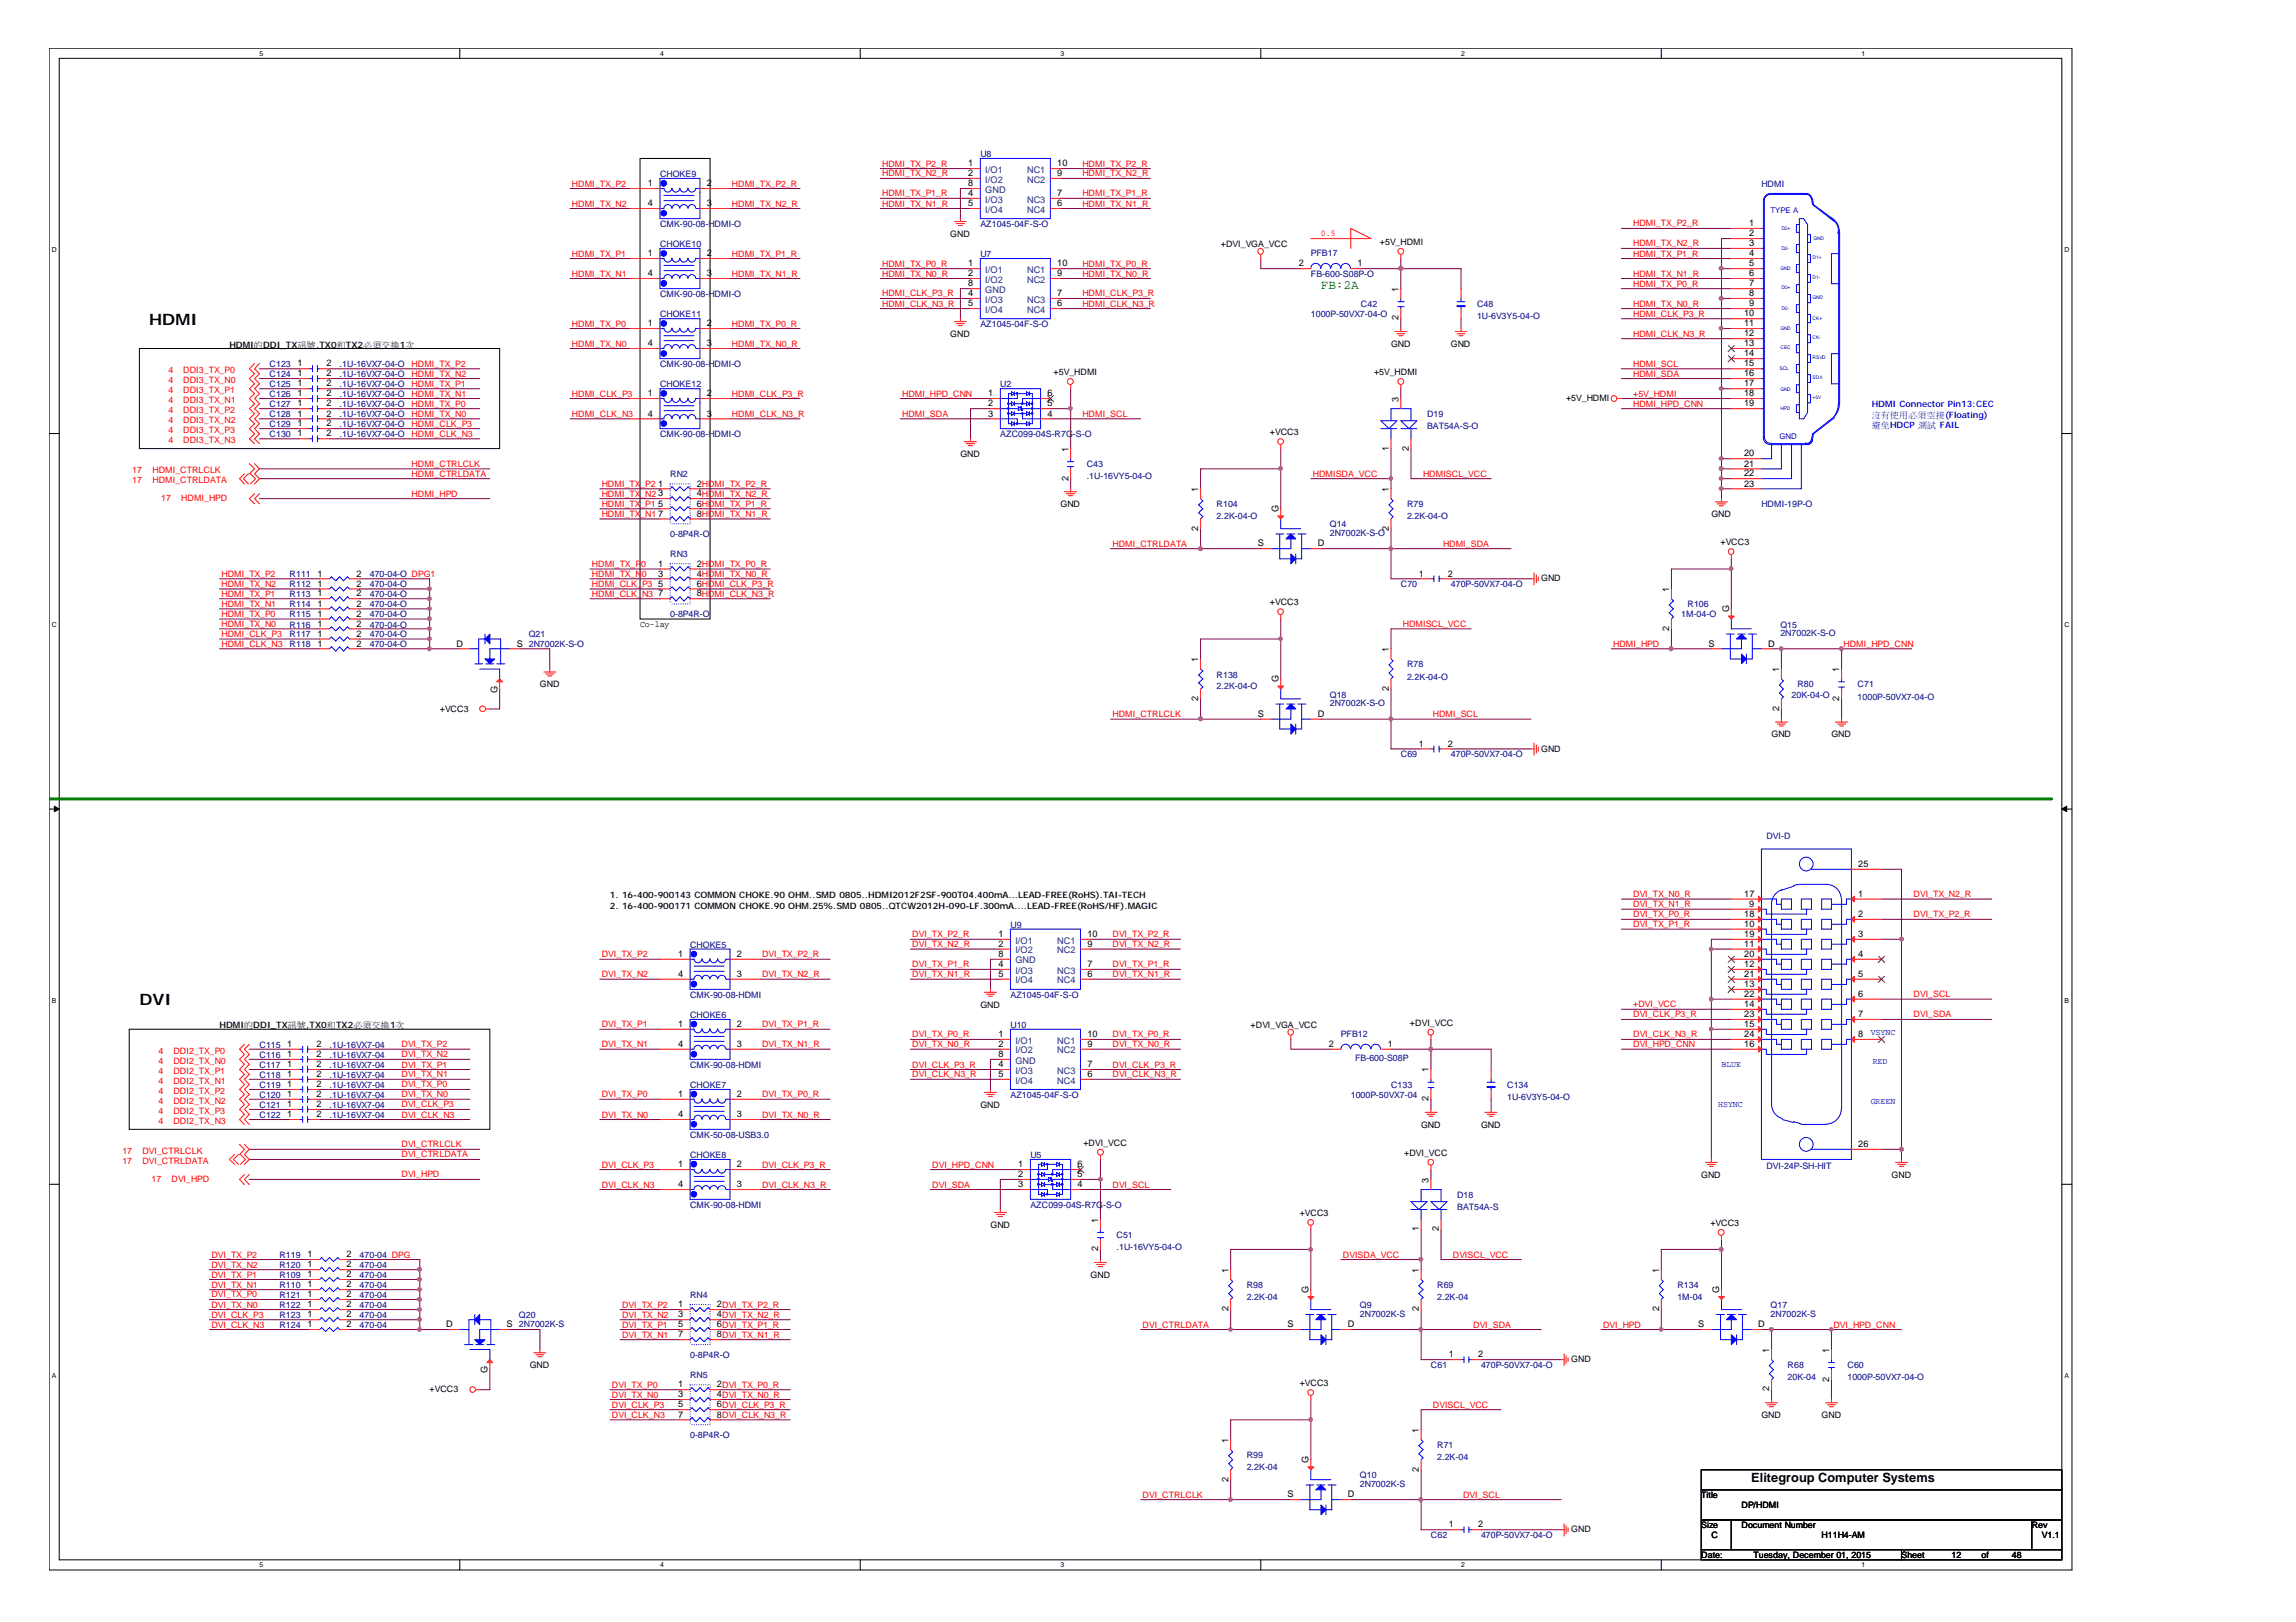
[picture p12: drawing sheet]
<svg xmlns="http://www.w3.org/2000/svg" width="297mm" height="210mm" viewBox="0 0 297 210" stroke-linecap="round" stroke-linejoin="round" font-family="sans-serif">
<defs><g id="words">
<g font-size="2">
<text x="19.3" y="42">HDMI</text>
<text x="18" y="130.1">DVI</text>
</g>
<text font-size="1.7" fill="#008000" x="170.9" y="37.4">FB:2A</text>
<text font-size="1.7" x="226.6" y="191.7">Elitegroup Computer Systems</text>
<g font-size="1.2">
<text x="125.3" y="21.5">1</text>
<text x="125.3" y="22.8">2</text>
<text x="136.8" y="21.5">10</text>
<text x="136.8" y="22.8">9</text>
<text x="83.8" y="26.7">4</text>
<text x="83.8" y="24.1">1</text>
<text x="91.4" y="26.7">3</text>
<text x="91.4" y="24.1">2</text>
<text x="125.3" y="24.1">8</text>
<text x="125.3" y="25.4">4</text>
<text x="125.3" y="26.7">5</text>
<text x="136.8" y="25.4">7</text>
<text x="136.8" y="26.7">6</text>
<text x="226.3" y="29.3">1</text>
<text x="83.8" y="35.7">4</text>
<text x="83.8" y="33.2">1</text>
<text x="91.4" y="35.7">3</text>
<text x="91.4" y="33.2">2</text>
<text x="125.3" y="34.5">1</text>
<text x="125.3" y="35.7">2</text>
<text x="136.8" y="34.5">10</text>
<text x="136.8" y="35.7">9</text>
<text x="168" y="34.5">2</text>
<text x="175.6" y="34.5">1</text>
<text x="226.3" y="30.6">2</text>
<text x="226.3" y="31.8">3</text>
<text x="226.3" y="33.2">4</text>
<text x="226.3" y="34.5">5</text>
<text x="226.3" y="35.7">6</text>
<text x="125.3" y="37.1">8</text>
<text x="125.3" y="38.3">4</text>
<text x="125.3" y="39.6">5</text>
<text x="136.8" y="38.3">7</text>
<text x="136.8" y="39.6">6</text>
<text x="180.9" y="41.5" transform="rotate(-90 180.9 41.5)">2</text>
<text x="180.9" y="37.7" transform="rotate(-90 180.9 37.7)">1</text>
<text x="225.6" y="41">10</text>
<text x="226.3" y="37.1">7</text>
<text x="226.3" y="38.3">8</text>
<text x="226.3" y="39.6">9</text>
<text x="38.5" y="47.4">1</text>
<text x="42.2" y="47.4">2</text>
<text x="83.8" y="44.8">4</text>
<text x="83.8" y="42.2">1</text>
<text x="91.4" y="44.8">3</text>
<text x="91.4" y="42.2">2</text>
<text x="225.6" y="42.2">11</text>
<text x="225.6" y="43.5">12</text>
<text x="225.6" y="44.8">13</text>
<text x="225.6" y="46.1">14</text>
<text x="225.6" y="47.4">15</text>
<text x="38.5" y="53.9">1</text>
<text x="38.5" y="48.7">1</text>
<text x="38.5" y="50">1</text>
<text x="38.5" y="51.3">1</text>
<text x="38.5" y="52.6">1</text>
<text x="42.2" y="53.9">2</text>
<text x="42.2" y="48.7">2</text>
<text x="42.2" y="50">2</text>
<text x="42.2" y="51.3">2</text>
<text x="42.2" y="52.6">2</text>
<text x="83.8" y="53.9">4</text>
<text x="83.8" y="51.3">1</text>
<text x="91.4" y="53.9">3</text>
<text x="91.4" y="51.3">2</text>
<text x="127.8" y="51.3">1</text>
<text x="127.8" y="52.6">2</text>
<text x="127.8" y="53.9">3</text>
<text x="135.5" y="51.3">6</text>
<text x="135.5" y="52.6">5</text>
<text x="135.5" y="53.9">4</text>
<text x="180.9" y="52" transform="rotate(-90 180.9 52)">3</text>
<text x="225.6" y="48.7">16</text>
<text x="225.6" y="50">17</text>
<text x="225.6" y="51.3">18</text>
<text x="225.6" y="52.6">19</text>
<text x="38.5" y="55.2">1</text>
<text x="38.5" y="56.5">1</text>
<text x="42.2" y="55.2">2</text>
<text x="42.2" y="56.5">2</text>
<text x="138.2" y="58.5" transform="rotate(-90 138.2 58.5)">1</text>
<text x="179.7" y="58.3" transform="rotate(-90 179.7 58.3)">1</text>
<text x="182.2" y="58.3" transform="rotate(-90 182.2 58.3)">2</text>
<text x="225.6" y="59.1">20</text>
<text x="85.1" y="63">1</text>
<text x="85.1" y="64.2">3</text>
<text x="85.1" y="65.5">5</text>
<text x="90.2" y="63">2HDMI_TX_P2_R</text>
<text x="90.2" y="64.2">4HDMI_TX_N2_R</text>
<text x="90.2" y="65.5">6HDMI_TX_P1_R</text>
<text x="138.2" y="62.2" transform="rotate(-90 138.2 62.2)">2</text>
<text x="155" y="63.6" transform="rotate(-90 155 63.6)">1</text>
<text x="179.7" y="63.6" transform="rotate(-90 179.7 63.6)">1</text>
<text x="225.6" y="60.4">21</text>
<text x="225.6" y="61.7">22</text>
<text x="225.6" y="63">23</text>
<text x="85.1" y="66.9">7</text>
<text x="90.2" y="66.9">8HDMI_TX_N1_R</text>
<text x="155" y="68.7" transform="rotate(-90 155 68.7)">2</text>
<text x="162.7" y="70.7">S</text>
<text x="165.4" y="66.3" transform="rotate(-90 165.4 66.3)">G</text>
<text x="170.5" y="70.7">D</text>
<text x="179.7" y="68.7" transform="rotate(-90 179.7 68.7)">2</text>
<text x="41.1" y="74.6">1</text>
<text x="41.1" y="75.9">1</text>
<text x="41.1" y="77.2">1</text>
<text x="46.1" y="74.6">2</text>
<text x="46.1" y="75.9">2</text>
<text x="46.1" y="77.2">2</text>
<text x="85.1" y="73.3">1</text>
<text x="85.1" y="74.6">3</text>
<text x="85.1" y="75.9">5</text>
<text x="85.1" y="77.2">7</text>
<text x="90.2" y="73.3">2HDMI_TX_P0_R</text>
<text x="90.2" y="74.6">4HDMI_TX_N0_R</text>
<text x="90.2" y="75.9">6HDMI_CLK_P3_R</text>
<text x="90.2" y="77.2">8HDMI_CLK_N3_R</text>
<text x="183.6" y="74.6">1</text>
<text x="187.3" y="74.6">2</text>
<text x="215.9" y="76.6" transform="rotate(-90 215.9 76.6)">1</text>
<text x="41.1" y="83.7">1</text>
<text x="41.1" y="78.5">1</text>
<text x="41.1" y="79.8">1</text>
<text x="41.1" y="81.1">1</text>
<text x="41.1" y="82.4">1</text>
<text x="46.1" y="83.7">2</text>
<text x="46.1" y="78.5">2</text>
<text x="46.1" y="79.8">2</text>
<text x="46.1" y="81.1">2</text>
<text x="46.1" y="82.4">2</text>
<text x="59.1" y="83.7">D</text>
<text x="66.8" y="83.7">S 2N7002K-S-O</text>
<text x="215.9" y="81.6" transform="rotate(-90 215.9 81.6)">2</text>
<text x="221" y="83.7">S</text>
<text x="223.7" y="79.2" transform="rotate(-90 223.7 79.2)">G</text>
<text x="228.8" y="83.7">D</text>
<text x="64.3" y="89.6" transform="rotate(-90 64.3 89.6)">G</text>
<text x="155" y="85.7" transform="rotate(-90 155 85.7)">1</text>
<text x="165.4" y="88.3" transform="rotate(-90 165.4 88.3)">G</text>
<text x="179.7" y="89.4" transform="rotate(-90 179.7 89.4)">2</text>
<text x="179.7" y="84.4" transform="rotate(-90 179.7 84.4)">1</text>
<text x="230.2" y="87" transform="rotate(-90 230.2 87)">1</text>
<text x="238" y="87" transform="rotate(-90 238 87)">1</text>
<text x="155" y="90.7" transform="rotate(-90 155 90.7)">2</text>
<text x="162.7" y="92.8">S</text>
<text x="170.5" y="92.8">D</text>
<text x="230.2" y="92" transform="rotate(-90 230.2 92)">2</text>
<text x="238" y="90.7" transform="rotate(-90 238 90.7)">2</text>
<text x="183.6" y="96.6">1</text>
<text x="187.3" y="96.6">2</text>
<text x="240.4" y="112.2">25</text>
<text x="225.6" y="116">17</text>
<text x="225.6" y="118.7">18</text>
<text x="225.6" y="119.9">10</text>
<text x="226.3" y="117.4">9</text>
<text x="240.4" y="116">1</text>
<text x="240.4" y="118.7">2</text>
<text x="87.7" y="123.8">1</text>
<text x="95.3" y="123.8">2</text>
<text x="129.2" y="121.3">1</text>
<text x="129.2" y="122.5">2</text>
<text x="129.2" y="123.8">8</text>
<text x="129.2" y="125.2">4</text>
<text x="140.7" y="121.3">10</text>
<text x="140.7" y="122.5">9</text>
<text x="140.7" y="125.2">7</text>
<text x="225.6" y="121.3">19</text>
<text x="225.6" y="122.5">11</text>
<text x="225.6" y="123.8">20</text>
<text x="225.6" y="125.2">12</text>
<text x="240.4" y="121.3">3</text>
<text x="240.4" y="123.8">4</text>
<text x="87.7" y="126.4">4</text>
<text x="95.3" y="126.4">3</text>
<text x="129.2" y="126.4">5</text>
<text x="140.7" y="126.4">6</text>
<text x="225.6" y="126.4">21</text>
<text x="225.6" y="127.7">13</text>
<text x="225.6" y="129">22</text>
<text x="225.6" y="130.3">14</text>
<text x="225.6" y="131.6">23</text>
<text x="240.4" y="126.4">5</text>
<text x="240.4" y="129">6</text>
<text x="240.4" y="131.6">7</text>
<text x="37.2" y="135.5">1</text>
<text x="37.2" y="136.8">1</text>
<text x="40.9" y="135.5">2</text>
<text x="40.9" y="136.8">2</text>
<text x="87.7" y="135.5">4</text>
<text x="87.7" y="132.9">1</text>
<text x="95.3" y="135.5">3</text>
<text x="95.3" y="132.9">2</text>
<text x="129.2" y="134.2">1</text>
<text x="129.2" y="135.5">2</text>
<text x="129.2" y="136.8">8</text>
<text x="140.7" y="134.2">10</text>
<text x="140.7" y="135.5">9</text>
<text x="171.9" y="135.5">2</text>
<text x="179.5" y="135.5">1</text>
<text x="225.6" y="132.9">15</text>
<text x="225.6" y="134.2">24</text>
<text x="225.6" y="135.5">16</text>
<text x="240.4" y="134.2">8</text>
<text x="37.2" y="138.1">1</text>
<text x="37.2" y="139.4">1</text>
<text x="37.2" y="140.7">1</text>
<text x="37.2" y="142">1</text>
<text x="37.2" y="143.3">1</text>
<text x="40.9" y="138.1">2</text>
<text x="40.9" y="139.4">2</text>
<text x="40.9" y="140.7">2</text>
<text x="40.9" y="142">2</text>
<text x="40.9" y="143.3">2</text>
<text x="87.7" y="142">1</text>
<text x="95.3" y="142">2</text>
<text x="129.2" y="138.1">4</text>
<text x="129.2" y="139.4">5</text>
<text x="140.7" y="138.1">7</text>
<text x="140.7" y="139.4">6</text>
<text x="184.8" y="142.5" transform="rotate(-90 184.8 142.5)">2</text>
<text x="184.8" y="138.8" transform="rotate(-90 184.8 138.8)">1</text>
<text x="37.2" y="144.6">1</text>
<text x="40.9" y="144.6">2</text>
<text x="87.7" y="144.6">4</text>
<text x="95.3" y="144.6">3</text>
<text x="240.4" y="148.4">26</text>
<text x="87.7" y="153.6">4</text>
<text x="87.7" y="151.1">1</text>
<text x="95.3" y="153.6">3</text>
<text x="95.3" y="151.1">2</text>
<text x="131.7" y="151.1">1</text>
<text x="131.7" y="152.3">2</text>
<text x="131.7" y="153.6">3</text>
<text x="139.4" y="151.1">6</text>
<text x="139.4" y="152.3">5</text>
<text x="139.4" y="153.6">4</text>
<text x="184.8" y="153" transform="rotate(-90 184.8 153)">3</text>
<text x="142.1" y="161.9" transform="rotate(-90 142.1 161.9)">2</text>
<text x="142.1" y="158.2" transform="rotate(-90 142.1 158.2)">1</text>
<text x="183.6" y="159.4" transform="rotate(-90 183.6 159.4)">1</text>
<text x="186.1" y="159.4" transform="rotate(-90 186.1 159.4)">2</text>
<text x="39.8" y="162.7">1</text>
<text x="39.8" y="165.3">1</text>
<text x="39.8" y="166.6">1</text>
<text x="39.8" y="164">1</text>
<text x="39.8" y="167.9">1</text>
<text x="44.8" y="162.7">2</text>
<text x="44.8" y="165.3">2</text>
<text x="44.8" y="166.6">2</text>
<text x="44.8" y="164">2</text>
<text x="44.8" y="167.9">2</text>
<text x="158.9" y="164.7" transform="rotate(-90 158.9 164.7)">1</text>
<text x="169.3" y="167.3" transform="rotate(-90 169.3 167.3)">G</text>
<text x="183.6" y="164.7" transform="rotate(-90 183.6 164.7)">1</text>
<text x="214.6" y="164.7" transform="rotate(-90 214.6 164.7)">1</text>
<text x="222.4" y="167.3" transform="rotate(-90 222.4 167.3)">G</text>
<text x="39.8" y="170.5">1</text>
<text x="39.8" y="171.8">1</text>
<text x="39.8" y="169.2">1</text>
<text x="44.8" y="170.5">2</text>
<text x="44.8" y="171.8">2</text>
<text x="44.8" y="169.2">2</text>
<text x="57.7" y="171.8">D</text>
<text x="65.5" y="171.8">S</text>
<text x="87.7" y="169.2">1</text>
<text x="87.7" y="170.5">3</text>
<text x="87.7" y="171.8">5</text>
<text x="87.7" y="173.1">7</text>
<text x="92.8" y="169.2">2DVI_TX_P2_R</text>
<text x="92.8" y="170.5">4DVI_TX_N2_R</text>
<text x="92.8" y="171.8">6DVI_TX_P1_R</text>
<text x="92.8" y="173.1">8DVI_TX_N1_R</text>
<text x="158.9" y="169.7" transform="rotate(-90 158.9 169.7)">2</text>
<text x="166.6" y="171.8">S</text>
<text x="174.4" y="171.8">D</text>
<text x="183.6" y="169.7" transform="rotate(-90 183.6 169.7)">2</text>
<text x="214.6" y="169.7" transform="rotate(-90 214.6 169.7)">2</text>
<text x="219.7" y="171.8">S</text>
<text x="227.5" y="171.8">D</text>
<text x="63.1" y="177.7" transform="rotate(-90 63.1 177.7)">G</text>
<text x="87.7" y="179.5">1</text>
<text x="92.8" y="179.5">2DVI_TX_P0_R</text>
<text x="187.5" y="175.7">1</text>
<text x="191.2" y="175.7">2</text>
<text x="228.9" y="175.1" transform="rotate(-90 228.9 175.1)">1</text>
<text x="236.6" y="178.8" transform="rotate(-90 236.6 178.8)">2</text>
<text x="236.6" y="175.1" transform="rotate(-90 236.6 175.1)">1</text>
<text x="87.7" y="180.8">3</text>
<text x="87.7" y="182.1">5</text>
<text x="87.7" y="183.4">7</text>
<text x="92.8" y="180.8">4DVI_TX_N0_R</text>
<text x="92.8" y="182.1">6DVI_CLK_P3_R</text>
<text x="92.8" y="183.4">8DVI_CLK_N3_R</text>
<text x="183.6" y="185.4" transform="rotate(-90 183.6 185.4)">1</text>
<text x="228.9" y="180.1" transform="rotate(-90 228.9 180.1)">2</text>
<text x="158.9" y="191.7" transform="rotate(-90 158.9 191.7)">2</text>
<text x="158.9" y="186.7" transform="rotate(-90 158.9 186.7)">1</text>
<text x="169.3" y="189.3" transform="rotate(-90 169.3 189.3)">G</text>
<text x="183.6" y="190.4" transform="rotate(-90 183.6 190.4)">2</text>
<text x="166.6" y="193.8">S</text>
<text x="174.4" y="193.8">D</text>
<text x="187.5" y="197.7">1</text>
<text x="191.2" y="197.7">2</text>
</g>
<g font-size="1.2" fill="#004080">
<text x="127.5" y="22.4">I/O1</text>
<text x="127.5" y="23.6">I/O2</text>
<text x="132.9" y="22.4">NC1</text>
<text x="132.9" y="23.6">NC2</text>
<text x="127.5" y="24.9">GND</text>
<text x="127.5" y="26.2">I/O3</text>
<text x="127.5" y="27.5">I/O4</text>
<text x="132.9" y="26.2">NC3</text>
<text x="132.9" y="27.5">NC4</text>
<text x="127.5" y="35.3">I/O1</text>
<text x="132.9" y="35.3">NC1</text>
<text x="127.5" y="36.6">I/O2</text>
<text x="127.5" y="37.9">GND</text>
<text x="127.5" y="39.2">I/O3</text>
<text x="127.5" y="40.5">I/O4</text>
<text x="132.9" y="36.6">NC2</text>
<text x="132.9" y="39.2">NC3</text>
<text x="132.9" y="40.5">NC4</text>
<text x="131.4" y="122.1">I/O1</text>
<text x="131.4" y="123.4">I/O2</text>
<text x="131.4" y="124.7">GND</text>
<text x="131.4" y="126">I/O3</text>
<text x="136.8" y="122.1">NC1</text>
<text x="136.8" y="123.4">NC2</text>
<text x="136.8" y="126">NC3</text>
<text x="131.4" y="127.3">I/O4</text>
<text x="136.8" y="127.3">NC4</text>
<text x="131.4" y="135.1">I/O1</text>
<text x="131.4" y="136.3">I/O2</text>
<text x="131.4" y="137.6">GND</text>
<text x="136.8" y="135.1">NC1</text>
<text x="136.8" y="136.3">NC2</text>
<text x="131.4" y="139">I/O3</text>
<text x="131.4" y="140.2">I/O4</text>
<text x="136.8" y="139">NC3</text>
<text x="136.8" y="140.2">NC4</text>
</g>
<g font-size="1.1" fill="#000080">
<text x="85.4" y="22.9">CHOKE9</text>
<text x="126.8" y="20.3">U8</text>
<text x="85.4" y="29.4">CMK-90-08-HDMI-O</text>
<text x="126.8" y="29.4">AZ1045-04F-S-O</text>
<text x="227.9" y="24.2">HDMI</text>
<text x="85.4" y="32">CHOKE10</text>
<text x="126.8" y="33.2">U7</text>
<text x="169.6" y="33.1">PFB17</text>
<text x="169.6" y="35.9">FB-600-S08P-O</text>
<text x="85.4" y="38.5">CMK-90-08-HDMI-O</text>
<text x="85.4" y="41">CHOKE11</text>
<text x="169.6" y="41">1000P-50VX7-04-O</text>
<text x="176.1" y="39.7">C42</text>
<text x="191.1" y="41.3">1U-6V3Y5-04-O</text>
<text x="191.1" y="39.7">C48</text>
<text x="34.9" y="47.5">C123</text>
<text x="43.9" y="47.5">.1U-16VX7-04-O</text>
<text x="85.4" y="47.5">CMK-90-08-HDMI-O</text>
<text x="126.8" y="42.3">AZ1045-04F-S-O</text>
<text x="34.9" y="54">C128</text>
<text x="34.9" y="48.8">C124</text>
<text x="34.9" y="50.1">C125</text>
<text x="34.9" y="51.4">C126</text>
<text x="34.9" y="52.7">C127</text>
<text x="43.9" y="54">.1U-16VX7-04-O</text>
<text x="43.9" y="48.8">.1U-16VX7-04-O</text>
<text x="43.9" y="50.1">.1U-16VX7-04-O</text>
<text x="43.9" y="51.4">.1U-16VX7-04-O</text>
<text x="43.9" y="52.7">.1U-16VX7-04-O</text>
<text x="85.4" y="50.1">CHOKE12</text>
<text x="129.4" y="50.1">U2</text>
<text x="184.6" y="54">D19</text>
<text x="34.9" y="55.3">C129</text>
<text x="34.9" y="56.6">C130</text>
<text x="43.9" y="55.3">.1U-16VX7-04-O</text>
<text x="43.9" y="56.6">.1U-16VX7-04-O</text>
<text x="85.4" y="56.6">CMK-90-08-HDMI-O</text>
<text x="129.4" y="56.6">AZC099-04S-R7G-S-O</text>
<text x="184.6" y="55.6">BAT54A-S-O</text>
<text x="86.7" y="61.8">RN2</text>
<text x="140.6" y="60.5">C43</text>
<text x="140.6" y="62">.1U-16VY5-04-O</text>
<text x="157.4" y="65.6">R104</text>
<text x="182" y="65.6">R79</text>
<text x="227.9" y="65.6">HDMI-19P-O</text>
<text x="86.7" y="69.5">0-8P4R-O</text>
<text x="157.4" y="67.2">2.2K-04-O</text>
<text x="172" y="68.3">Q14</text>
<text x="172" y="69.4">2N7002K-S-O</text>
<text x="182" y="67.2">2.2K-04-O</text>
<text x="37.5" y="74.7">R111</text>
<text x="37.5" y="76">R112</text>
<text x="37.5" y="77.3">R113</text>
<text x="47.8" y="74.7">470-04-O DPG1</text>
<text x="47.8" y="76">470-04-O</text>
<text x="47.8" y="77.3">470-04-O</text>
<text x="86.7" y="72.1">RN3</text>
<text x="181.2" y="76">C70</text>
<text x="187.7" y="76">470P-50VX7-04-O</text>
<text x="37.5" y="83.8">R118</text>
<text x="37.5" y="78.6">R114</text>
<text x="37.5" y="79.9">R115</text>
<text x="37.5" y="81.2">R116</text>
<text x="37.5" y="82.5">R117</text>
<text x="47.8" y="83.8">470-04-O</text>
<text x="47.8" y="78.6">470-04-O</text>
<text x="47.8" y="79.9">470-04-O</text>
<text x="47.8" y="81.2">470-04-O</text>
<text x="47.8" y="82.5">470-04-O</text>
<text x="68.4" y="82.5">Q21</text>
<text x="86.7" y="79.9">0-8P4R-O</text>
<text x="217.5" y="79.9">1M-04-O</text>
<text x="218.3" y="78.6">R106</text>
<text x="230.3" y="81.2">Q15</text>
<text x="230.3" y="82.4">2N7002K-S-O</text>
<text x="157.4" y="87.7">R138</text>
<text x="157.4" y="89.2">2.2K-04-O</text>
<text x="182" y="86.4">R78</text>
<text x="182" y="87.9">2.2K-04-O</text>
<text x="232.5" y="89">R80</text>
<text x="240.3" y="89">C71</text>
<text x="172" y="90.3">Q18</text>
<text x="172" y="91.4">2N7002K-S-O</text>
<text x="231.8" y="90.3">20K-04-O</text>
<text x="240.3" y="90.5">1000P-50VX7-04-O</text>
<text x="181.2" y="98">C69</text>
<text x="187.7" y="98">470P-50VX7-04-O</text>
<text x="228.5" y="108.5">DVI-D</text>
<text x="89.3" y="122.7">CHOKE5</text>
<text x="130.7" y="120.1">U9</text>
<text x="89.3" y="129.1">CMK-90-08-HDMI</text>
<text x="89.3" y="131.7">CHOKE6</text>
<text x="130.7" y="129.1">AZ1045-04F-S-O</text>
<text x="33.6" y="135.6">C115</text>
<text x="33.6" y="136.9">C116</text>
<text x="42.6" y="135.6">.1U-16VX7-04</text>
<text x="42.6" y="136.9">.1U-16VX7-04</text>
<text x="130.7" y="133">U10</text>
<text x="173.5" y="134.2">PFB12</text>
<text x="175.3" y="137.3">FB-600-S08P</text>
<text x="33.6" y="138.2">C117</text>
<text x="33.6" y="139.5">C118</text>
<text x="33.6" y="140.8">C119</text>
<text x="33.6" y="142.1">C120</text>
<text x="33.6" y="143.4">C121</text>
<text x="42.6" y="138.2">.1U-16VX7-04</text>
<text x="42.6" y="139.5">.1U-16VX7-04</text>
<text x="42.6" y="140.8">.1U-16VX7-04</text>
<text x="42.6" y="142.1">.1U-16VX7-04</text>
<text x="42.6" y="143.4">.1U-16VX7-04</text>
<text x="89.3" y="138.2">CMK-90-08-HDMI</text>
<text x="89.3" y="140.8">CHOKE7</text>
<text x="130.7" y="142.1">AZ1045-04F-S-O</text>
<text x="174.8" y="142.1">1000P-50VX7-04</text>
<text x="180" y="140.8">C133</text>
<text x="195" y="142.3">1U-6V3Y5-04-O</text>
<text x="195" y="140.8">C134</text>
<text x="33.6" y="144.7">C122</text>
<text x="42.6" y="144.7">.1U-16VX7-04</text>
<text x="89.3" y="147.2">CMK-50-08-USB3.0</text>
<text x="89.3" y="149.8">CHOKE8</text>
<text x="133.3" y="149.8">U5</text>
<text x="188.5" y="155">D18</text>
<text x="228.5" y="151.3">DVI-24P-SH-HIT</text>
<text x="89.3" y="156.3">CMK-90-08-HDMI</text>
<text x="133.3" y="156.3">AZC099-04S-R7G-S-O</text>
<text x="144.4" y="160.2">C51</text>
<text x="144.4" y="161.8">.1U-16VY5-04-O</text>
<text x="188.5" y="156.6">BAT54A-S</text>
<text x="36.2" y="162.8">R119</text>
<text x="36.2" y="165.4">R109</text>
<text x="36.2" y="166.7">R110</text>
<text x="36.2" y="164.1">R120</text>
<text x="36.2" y="168">R121</text>
<text x="46.5" y="162.8">470-04 DPG</text>
<text x="46.5" y="165.4">470-04</text>
<text x="46.5" y="166.7">470-04</text>
<text x="46.5" y="164.1">470-04</text>
<text x="46.5" y="168">470-04</text>
<text x="89.3" y="168">RN4</text>
<text x="161.3" y="166.7">R98</text>
<text x="185.9" y="166.7">R69</text>
<text x="217" y="166.7">R134</text>
<text x="36.2" y="170.6">R123</text>
<text x="36.2" y="171.9">R124</text>
<text x="36.2" y="169.3">R122</text>
<text x="46.5" y="170.6">470-04</text>
<text x="46.5" y="171.9">470-04</text>
<text x="46.5" y="169.3">470-04</text>
<text x="67.1" y="170.6">Q20</text>
<text x="67.1" y="171.8">2N7002K-S</text>
<text x="161.3" y="168.2">2.2K-04</text>
<text x="175.9" y="169.3">Q9</text>
<text x="175.9" y="170.4">2N7002K-S</text>
<text x="185.9" y="168.2">2.2K-04</text>
<text x="217" y="168.2">1M-04</text>
<text x="229.1" y="169.3">Q17</text>
<text x="229.1" y="170.4">2N7002K-S</text>
<text x="89.3" y="175.7">0-8P4R-O</text>
<text x="89.3" y="178.4">RN5</text>
<text x="185.1" y="177.1">C61</text>
<text x="191.6" y="177.1">470P-50VX7-04-O</text>
<text x="231.3" y="177.1">R68</text>
<text x="231.3" y="178.6">20K-04</text>
<text x="239" y="177.1">C60</text>
<text x="239" y="178.6">1000P-50VX7-04-O</text>
<text x="89.3" y="186.1">0-8P4R-O</text>
<text x="161.3" y="188.7">R99</text>
<text x="161.3" y="190.3">2.2K-04</text>
<text x="175.9" y="191.3">Q10</text>
<text x="185.9" y="187.4">R71</text>
<text x="185.9" y="189">2.2K-04</text>
<text x="175.9" y="192.5">2N7002K-S</text>
<text x="185.1" y="199.1">C62</text>
<text x="191.6" y="199.1">470P-50VX7-04-O</text>
</g>
<g font-size="1.1" fill="#f00">
<text x="114.1" y="21.6">HDMI_TX_P2_R</text>
<text x="114.1" y="22.8">HDMI_TX_N2_R</text>
<text x="140" y="21.6">HDMI_TX_P2_R</text>
<text x="140" y="22.8">HDMI_TX_N2_R</text>
<text x="74" y="24.1">HDMI_TX_P2</text>
<text x="74" y="26.7">HDMI_TX_N2</text>
<text x="94.7" y="24.1">HDMI_TX_P2_R</text>
<text x="94.7" y="26.7">HDMI_TX_N2_R</text>
<text x="114.1" y="25.4">HDMI_TX_P1_R</text>
<text x="114.1" y="26.7">HDMI_TX_N1_R</text>
<text x="140" y="25.4">HDMI_TX_P1_R</text>
<text x="140" y="26.7">HDMI_TX_N1_R</text>
<text x="211.3" y="29.3">HDMI_TX_P2_R</text>
<text x="74" y="33.2">HDMI_TX_P1</text>
<text x="74" y="35.8">HDMI_TX_N1</text>
<text x="94.7" y="33.2">HDMI_TX_P1_R</text>
<text x="94.7" y="35.8">HDMI_TX_N1_R</text>
<text x="114.1" y="34.5">HDMI_TX_P0_R</text>
<text x="114.1" y="35.8">HDMI_TX_N0_R</text>
<text x="140" y="34.5">HDMI_TX_P0_R</text>
<text x="140" y="35.8">HDMI_TX_N0_R</text>
<text x="170.9" y="30.5">0.5</text>
<text x="211.3" y="33.2">HDMI_TX_P1_R</text>
<text x="211.3" y="31.9">HDMI_TX_N2_R</text>
<text x="211.3" y="35.8">HDMI_TX_N1_R</text>
<text x="114.1" y="39.7">HDMI_CLK_N3_R</text>
<text x="114.1" y="38.4">HDMI_CLK_P3_R</text>
<text x="140" y="39.7">HDMI_CLK_N3_R</text>
<text x="140" y="38.4">HDMI_CLK_P3_R</text>
<text x="211.3" y="41">HDMI_CLK_P3_R</text>
<text x="211.3" y="39.7">HDMI_TX_N0_R</text>
<text x="211.3" y="37.1">HDMI_TX_P0_R</text>
<text x="53.3" y="47.5">HDMI_TX_P2</text>
<text x="74" y="42.3">HDMI_TX_P0</text>
<text x="74" y="44.8">HDMI_TX_N0</text>
<text x="94.7" y="42.3">HDMI_TX_P0_R</text>
<text x="94.7" y="44.8">HDMI_TX_N0_R</text>
<text x="211.3" y="47.5">HDMI_SCL</text>
<text x="211.3" y="43.6">HDMI_CLK_N3_R</text>
<text x="21.8" y="48.3">4</text>
<text x="21.8" y="49.6">4</text>
<text x="21.8" y="50.9">4</text>
<text x="21.8" y="52.2">4</text>
<text x="21.8" y="53.5">4</text>
<text x="23.7" y="48.3">DDI3_TX_P0</text>
<text x="23.7" y="49.6">DDI3_TX_N0</text>
<text x="23.7" y="50.9">DDI3_TX_P1</text>
<text x="23.7" y="52.2">DDI3_TX_N1</text>
<text x="23.7" y="53.5">DDI3_TX_P2</text>
<text x="53.3" y="48.7">HDMI_TX_N2</text>
<text x="53.3" y="50.1">HDMI_TX_P1</text>
<text x="53.3" y="51.3">HDMI_TX_N1</text>
<text x="53.3" y="52.6">HDMI_TX_P0</text>
<text x="53.3" y="53.9">HDMI_TX_N0</text>
<text x="74" y="51.3">HDMI_CLK_P3</text>
<text x="74" y="53.9">HDMI_CLK_N3</text>
<text x="94.7" y="53.9">HDMI_CLK_N3_R</text>
<text x="94.7" y="51.3">HDMI_CLK_P3_R</text>
<text x="116.7" y="51.3">HDMI_HPD_CNN</text>
<text x="116.7" y="53.9">HDMI_SDA</text>
<text x="140" y="53.9">HDMI_SCL</text>
<text x="211.3" y="51.3">+5V_HDMI</text>
<text x="211.3" y="52.6">HDMI_HPD_CNN</text>
<text x="211.3" y="48.7">HDMI_SDA</text>
<text x="21.8" y="54.8">4</text>
<text x="21.8" y="56.1">4</text>
<text x="21.8" y="57.4">4</text>
<text x="23.7" y="54.8">DDI3_TX_N2</text>
<text x="23.7" y="56.1">DDI3_TX_P3</text>
<text x="23.7" y="57.4">DDI3_TX_N3</text>
<text x="53.3" y="55.2">HDMI_CLK_P3</text>
<text x="53.3" y="56.5">HDMI_CLK_N3</text>
<text x="17.1" y="61.2">17</text>
<text x="17.1" y="62.5">17</text>
<text x="19.7" y="61.2">HDMI_CTRLCLK</text>
<text x="19.7" y="62.5">HDMI_CTRLDATA</text>
<text x="20.9" y="64.9">17</text>
<text x="23.5" y="64.9">HDMI_HPD</text>
<text x="53.3" y="60.4">HDMI_CTRLCLK</text>
<text x="53.3" y="61.7">HDMI_CTRLDATA</text>
<text x="53.3" y="64.3">HDMI_HPD</text>
<text x="77.9" y="63">HDMI_TX</text>
<text x="77.9" y="64.3">HDMI_TX</text>
<text x="77.9" y="65.6">HDMI_TX</text>
<text x="82.8" y="63">_P2</text>
<text x="82.8" y="64.3">_N2</text>
<text x="82.8" y="65.6">_P1</text>
<text x="169.8" y="61.7">HDMISDA_VCC</text>
<text x="184.1" y="61.7">HDMISCL_VCC</text>
<text x="77.9" y="66.9">HDMI_TX</text>
<text x="82.8" y="66.9">_N1</text>
<text x="143.9" y="70.8">HDMI_CTRLDATA</text>
<text x="186.7" y="70.8">HDMI_SDA</text>
<text x="28.7" y="74.6">HDMI_TX_P2</text>
<text x="28.7" y="76">HDMI_TX_N2</text>
<text x="28.7" y="77.2">HDMI_TX_P1</text>
<text x="76.6" y="73.4">HDMI_TX_P0</text>
<text x="76.6" y="74.6">HDMI_TX_N0</text>
<text x="76.6" y="76">HDMI_CLK_</text>
<text x="76.6" y="77.2">HDMI_CLK_</text>
<text x="83.1" y="76">P3</text>
<text x="83.1" y="77.2">N3</text>
<text x="28.7" y="78.5">HDMI_TX_N1</text>
<text x="28.7" y="79.9">HDMI_TX_P0</text>
<text x="28.7" y="81.1">HDMI_TX_N0</text>
<text x="28.7" y="82.4">HDMI_CLK_P3</text>
<text x="28.7" y="83.7">HDMI_CLK_N3</text>
<text x="181.5" y="81.1">HDMISCL_VCC</text>
<text x="208.7" y="83.7">HDMI_HPD</text>
<text x="238.5" y="83.7">HDMI_HPD_CNN</text>
<text x="143.9" y="92.8">HDMI_CTRLCLK</text>
<text x="185.4" y="92.8">HDMI_SCL</text>
<text x="211.3" y="116.1">DVI_TX_N0_R</text>
<text x="211.3" y="117.4">DVI_TX_N1_R</text>
<text x="211.3" y="118.7">DVI_TX_P0_R</text>
<text x="211.3" y="120">DVI_TX_P1_R</text>
<text x="247.6" y="118.7">DVI_TX_P2_R</text>
<text x="247.6" y="116.1">DVI_TX_N2_R</text>
<text x="77.9" y="123.9">DVI_TX_P2</text>
<text x="98.6" y="123.9">DVI_TX_P2_R</text>
<text x="118" y="121.3">DVI_TX_P2_R</text>
<text x="118" y="122.6">DVI_TX_N2_R</text>
<text x="118" y="125.2">DVI_TX_P1_R</text>
<text x="143.9" y="121.3">DVI_TX_P2_R</text>
<text x="143.9" y="122.6">DVI_TX_N2_R</text>
<text x="143.9" y="125.2">DVI_TX_P1_R</text>
<text x="77.9" y="126.5">DVI_TX_N2</text>
<text x="98.6" y="126.5">DVI_TX_N2_R</text>
<text x="118" y="126.5">DVI_TX_N1_R</text>
<text x="143.9" y="126.5">DVI_TX_N1_R</text>
<text x="211.3" y="131.7">DVI_CLK_P3_R</text>
<text x="211.3" y="130.4">+DVI_VCC</text>
<text x="247.6" y="129">DVI_SCL</text>
<text x="247.6" y="131.7">DVI_SDA</text>
<text x="20.5" y="136.4">4</text>
<text x="20.5" y="137.7">4</text>
<text x="22.4" y="136.4">DDI2_TX_P0</text>
<text x="22.4" y="137.7">DDI2_TX_N0</text>
<text x="51.9" y="135.5">DVI_TX_P2</text>
<text x="51.9" y="136.8">DVI_TX_N2</text>
<text x="77.9" y="132.9">DVI_TX_P1</text>
<text x="77.9" y="135.5">DVI_TX_N1</text>
<text x="98.6" y="132.9">DVI_TX_P1_R</text>
<text x="98.6" y="135.5">DVI_TX_N1_R</text>
<text x="118" y="134.3">DVI_TX_P0_R</text>
<text x="118" y="135.5">DVI_TX_N0_R</text>
<text x="143.9" y="134.3">DVI_TX_P0_R</text>
<text x="143.9" y="135.5">DVI_TX_N0_R</text>
<text x="211.3" y="134.3">DVI_CLK_N3_R</text>
<text x="211.3" y="135.5">DVI_HPD_CNN</text>
<text x="20.5" y="139">4</text>
<text x="20.5" y="140.3">4</text>
<text x="20.5" y="141.6">4</text>
<text x="20.5" y="142.8">4</text>
<text x="22.4" y="139">DDI2_TX_P1</text>
<text x="22.4" y="140.3">DDI2_TX_N1</text>
<text x="22.4" y="141.6">DDI2_TX_P2</text>
<text x="22.4" y="142.8">DDI2_TX_N2</text>
<text x="51.9" y="138.1">DVI_TX_P1</text>
<text x="51.9" y="139.4">DVI_TX_N1</text>
<text x="51.9" y="140.7">DVI_TX_P0</text>
<text x="51.9" y="142">DVI_TX_N0</text>
<text x="51.9" y="143.3">DVI_CLK_P3</text>
<text x="77.9" y="142">DVI_TX_P0</text>
<text x="98.6" y="142">DVI_TX_P0_R</text>
<text x="118" y="139.4">DVI_CLK_N3_R</text>
<text x="118" y="138.1">DVI_CLK_P3_R</text>
<text x="143.9" y="139.4">DVI_CLK_N3_R</text>
<text x="143.9" y="138.1">DVI_CLK_P3_R</text>
<text x="15.8" y="149.3">17</text>
<text x="18.4" y="149.3">DVI_CTRLCLK</text>
<text x="20.5" y="144.2">4</text>
<text x="20.5" y="145.4">4</text>
<text x="22.4" y="144.2">DDI2_TX_P3</text>
<text x="22.4" y="145.4">DDI2_TX_N3</text>
<text x="51.9" y="144.6">DVI_CLK_N3</text>
<text x="51.9" y="148.5">DVI_CTRLCLK</text>
<text x="51.9" y="149.8">DVI_CTRLDATA</text>
<text x="77.9" y="144.6">DVI_TX_N0</text>
<text x="98.6" y="144.6">DVI_TX_N0_R</text>
<text x="15.8" y="150.6">17</text>
<text x="18.4" y="150.6">DVI_CTRLDATA</text>
<text x="19.6" y="153">17</text>
<text x="22.2" y="153">DVI_HPD</text>
<text x="51.9" y="152.4">DVI_HPD</text>
<text x="77.9" y="151.1">DVI_CLK_P3</text>
<text x="77.9" y="153.7">DVI_CLK_N3</text>
<text x="98.6" y="153.7">DVI_CLK_N3_R</text>
<text x="98.6" y="151.1">DVI_CLK_P3_R</text>
<text x="120.6" y="151.1">DVI_HPD_CNN</text>
<text x="120.6" y="153.7">DVI_SDA</text>
<text x="143.9" y="153.7">DVI_SCL</text>
<text x="27.3" y="162.7">DVI_TX_P2</text>
<text x="27.3" y="164.1">DVI_TX_N2</text>
<text x="27.3" y="165.3">DVI_TX_P1</text>
<text x="27.3" y="166.6">DVI_TX_N1</text>
<text x="27.3" y="167.9">DVI_TX_P0</text>
<text x="173.7" y="162.7">DVISDA_VCC</text>
<text x="188" y="162.7">DVISCL_VCC</text>
<text x="27.3" y="169.2">DVI_TX_N0</text>
<text x="27.3" y="170.5">DVI_CLK_P3</text>
<text x="27.3" y="171.8">DVI_CLK_N3</text>
<text x="80.5" y="169.2">DVI_TX_P2</text>
<text x="80.5" y="170.5">DVI_TX_N2</text>
<text x="80.5" y="171.8">DVI_TX_P1</text>
<text x="80.5" y="173.1">DVI_TX_N1</text>
<text x="147.8" y="171.8">DVI_CTRLDATA</text>
<text x="190.6" y="171.8">DVI_SDA</text>
<text x="207.4" y="171.8">DVI_HPD</text>
<text x="237.2" y="171.8">DVI_HPD_CNN</text>
<text x="79.2" y="179.6">DVI_TX_P0</text>
<text x="79.2" y="180.9">DVI_TX_N0</text>
<text x="79.2" y="182.2">DVI_CLK_P3</text>
<text x="79.2" y="183.5">DVI_CLK_N3</text>
<text x="185.4" y="182.2">DVISCL_VCC</text>
<text x="147.8" y="193.8">DVI_CTRLCLK</text>
<text x="189.3" y="193.8">DVI_SCL</text>
</g>
<g font-size="1.1">
<text x="122.9" y="30.7">GND</text>
<text x="157.9" y="32">+DVI_VGA_VCC</text>
<text x="178.5" y="31.7">+5V_HDMI</text>
<text x="29.7" y="45">HDMI的DDI_TX訊號,TX0和TX2必須交換1次</text>
<text x="122.9" y="43.6">GND</text>
<text x="180" y="44.9">GND</text>
<text x="187.7" y="44.9">GND</text>
<text x="136.3" y="48.5">+5V_HDMI</text>
<text x="177.8" y="48.5">+5V_HDMI</text>
<text x="202.6" y="51.9">+5V_HDMI</text>
<text x="124.2" y="59.2">GND</text>
<text x="164.3" y="56.3">+VCC3</text>
<text x="137.2" y="65.6">GND</text>
<text x="221.4" y="66.9">GND</text>
<text x="222.6" y="70.6">+VCC3</text>
<text x="199.4" y="75.2">GND</text>
<text x="82.8" y="81.1">Co-lay</text>
<text x="164.3" y="78.3">+VCC3</text>
<text x="69.8" y="89">GND</text>
<text x="56.9" y="92.1">+VCC3</text>
<text x="229.2" y="95.4">GND</text>
<text x="236.9" y="95.4">GND</text>
<text x="199.4" y="97.3">GND</text>
<text x="78.9" y="116.2">1. 16-400-900143 COMMON CHOKE.90 OHM..SMD 0805..HDMI2012F2SF-900T04.400mA...LEAD-FREE(RoHS).TAI-TECH</text>
<text x="78.9" y="117.6">2. 16-400-900171 COMMON CHOKE.90 OHM.25%.SMD 0805..QTCW2012H-090-LF.300mA....LEAD-FREE(RoHS/HF).MAGIC</text>
<text x="126.8" y="130.4">GND</text>
<text x="28.4" y="133.1">HDMI的DDI_TX訊號,TX0和TX2必須交換1次</text>
<text x="161.8" y="133">+DVI_VGA_VCC</text>
<text x="182.4" y="132.7">+DVI_VCC</text>
<text x="126.8" y="143.4">GND</text>
<text x="140.2" y="148.3">+DVI_VCC</text>
<text x="181.7" y="149.6">+DVI_VCC</text>
<text x="183.9" y="146">GND</text>
<text x="191.6" y="146">GND</text>
<text x="220.1" y="152.5">GND</text>
<text x="244.7" y="152.5">GND</text>
<text x="128.1" y="158.9">GND</text>
<text x="168.1" y="157.4">+VCC3</text>
<text x="221.3" y="158.6">+VCC3</text>
<text x="141.1" y="165.4">GND</text>
<text x="68.5" y="177.1">GND</text>
<text x="168.1" y="179.4">+VCC3</text>
<text x="203.3" y="176.3">GND</text>
<text x="55.6" y="180.1">+VCC3</text>
<text x="227.9" y="183.5">GND</text>
<text x="235.7" y="183.5">GND</text>
<text x="220.1" y="193.9">Title</text>
<text x="220.1" y="197.8">Size</text>
<text x="225.3" y="197.8">Document Number</text>
<text x="225.3" y="195.2">DP/HDMI</text>
<text x="262.8" y="197.8">Rev</text>
<text x="203.3" y="198.3">GND</text>
<text x="220.1" y="201.6">Date:</text>
<text x="221.4" y="199.1">C</text>
<text x="226.9" y="201.6">Tuesday, December 01, 2015</text>
<text x="235.7" y="199.1">H11H4-AM</text>
<text x="246" y="201.6">Sheet</text>
<text x="252.5" y="201.6">12</text>
<text x="256.4" y="201.6">of</text>
<text x="260.3" y="201.6">48</text>
<text x="264.2" y="199.1">V1.1</text>
</g>
<g font-size="1.1" fill="#00f">
<text x="242.1" y="52.7">HDMI Connector Pin13:CEC</text>
<text x="242.1" y="54.1">沒有使用必須空接(Floating)</text>
<text x="242.1" y="55.4">避免HDCP 測試 FAIL</text>
<text x="242" y="133.9">VSYNC</text>
<text x="242.3" y="137.7">RED</text>
<text x="222.3" y="143.2">HSYNC</text>
<text x="222.7" y="138.1">BLUE</text>
<text x="242" y="142.8">GREEN</text>
</g>
<g font-size="1" fill="#00f">
<text x="229.1" y="27.6">TYPE A</text>
<text x="230.2" y="56.9">GND</text>
</g>
<g font-size=".9">
<text x="33.6" y="7.2">5</text>
<text x="85.4" y="7.2">4</text>
<text x="137.2" y="7.2">3</text>
<text x="189" y="7.2">2</text>
<text x="240.8" y="7.2">1</text>
<text x="6.7" y="32.6">D</text>
<text x="267.1" y="32.6">D</text>
<text x="6.7" y="81.2">C</text>
<text x="267.1" y="81.2">C</text>
<text x="6.7" y="129.8">B</text>
<text x="267.1" y="129.8">B</text>
<text x="6.7" y="178.3">A</text>
<text x="267.1" y="178.3">A</text>
<text x="33.6" y="202.8">5</text>
<text x="85.4" y="202.8">4</text>
<text x="137.2" y="202.8">3</text>
<text x="189" y="202.8">2</text>
<text x="240.8" y="202.8">1</text>
</g>
<g font-size=".6" fill="#00f">
<text x="230.5" y="29.8">D2+</text>
<text x="230.3" y="34.9">GND</text>
<text x="230.5" y="32.4">D2-</text>
<text x="234.5" y="33.5">D1+</text>
<text x="234.6" y="31.1">GND</text>
<text x="230.5" y="37.4">D0+</text>
<text x="230.5" y="40.1">D0-</text>
<text x="234.5" y="36.1">D1-</text>
<text x="234.5" y="38.7">GND</text>
<text x="234.5" y="41.4">CK+</text>
<text x="230.2" y="47.9">SCL</text>
<text x="230.3" y="45.2">CEC</text>
<text x="230.3" y="42.7">GND</text>
<text x="234.5" y="43.9">CK-</text>
<text x="234.5" y="46.5">RSVD</text>
<text x="230.3" y="50.6">GND</text>
<text x="230.3" y="53.1">HPD</text>
<text x="234.5" y="49.1">SDA</text>
<text x="234.5" y="51.7">+5V</text>
</g>
</g></defs>
<path d="M6.3 6.2h261.8v197h-261.8zM7.7 7.5h259v194.4h-259z" fill="none" stroke="#000" stroke-width=".13"/>
<g fill="#fff">
<path d="M33.6 6.4h.5v1h-.5z"/>
<path d="M33.6 202h.5v1h-.5z"/>
</g>
<path d="M59.5 6.2v1.3M59.5 201.9v1.3" fill="none" stroke="#000" stroke-width=".13"/>
<g fill="#fff">
<path d="M85.4 6.4h.5v1h-.5z"/>
<path d="M85.4 202h.5v1h-.5z"/>
</g>
<path d="M111.3 6.2v1.3M111.3 201.9v1.3" fill="none" stroke="#000" stroke-width=".13"/>
<g fill="#fff">
<path d="M137.2 6.4h.5v1h-.5z"/>
<path d="M137.2 202h.5v1h-.5z"/>
</g>
<path d="M163.1 6.2v1.3M163.1 201.9v1.3" fill="none" stroke="#000" stroke-width=".13"/>
<g fill="#fff">
<path d="M189 6.4h.5v1h-.5z"/>
<path d="M189 202h.5v1h-.5z"/>
</g>
<path d="M214.9 6.2v1.3M214.9 201.9v1.3" fill="none" stroke="#000" stroke-width=".13"/>
<g fill="#fff">
<path d="M240.8 6.4h.5v1h-.5z"/>
<path d="M240.8 202h.5v1h-.5z"/>
<path d="M6.7 31.8h.6v1h-.6z"/>
<path d="M267.1 31.8h.6v1h-.6z"/>
<path d="M6.7 80.4h.6v1h-.6z"/>
<path d="M267.1 80.4h.6v1h-.6z"/>
</g>
<path d="M6.3 56.1h1.4M266.7 56.1h1.4" fill="none" stroke="#000" stroke-width=".13"/>
<g fill="#fff">
<path d="M6.7 129h.6v1h-.6z"/>
<path d="M267.1 129h.6v1h-.6z"/>
</g>
<path d="M6.3 104.7h1.4M266.7 104.7h1.4" fill="none" stroke="#000" stroke-width=".13"/>
<g fill="#000" stroke="#000" stroke-width=".13">
<path d="M7 104.3l.7 .4-.7 .3z" fill-rule="evenodd"/>
<path d="M266.7 104.7l.7-.4v.7z" fill-rule="evenodd"/>
</g>
<g fill="#fff">
<path d="M6.7 177.5h.5v1h-.5z"/>
<path d="M267.1 177.5h.5v1h-.5z"/>
</g>
<path d="M82.8 20.5h9.1v59.6h-9.1zM18 45.1h46.6v13h-46.6zM16.7 133.2h46.7v12.9h-46.7zM6.3 153.3h1.4M266.7 153.3h1.4M220.1 190.2h46.6v2.6h-46.6zM220.1 192.8h46.6v3.9h-46.6zM220.1 196.7h3.9v3.8h-3.9zM224 196.7h38.8v3.8h-38.8zM262.8 196.7h3.9v3.8h-3.9zM220.1 200.5h25.9v1.4h-25.9zM246 200.5h20.7v1.4h-20.7z" fill="none" stroke="#000" stroke-width=".13"/>
<g fill="none" stroke="#f00" stroke-width=".13">
<path d="M81.5 24.4h3.9M81.5 27h3.9M81.5 36h3.9M81.5 33.5h3.9M90.6 24.4h3.8M90.6 27h3.8M90.6 36h3.8M90.6 33.5h3.8M123.5 28.7h1.5M123.7 28.9h1.1M124 29.2h.5M124.2 28.3v.4"/>
<path d="M125.6 21.8h1.2M125.6 23.1h1.2M125.6 24.4h1.2M125.6 25.7h1.2M125.6 27h1.2M125.6 36h1.2M125.6 34.8h1.2M125.6 37.4h1.2M125.6 38.6h1.2M125.6 39.9h1.2M135.9 21.8h1.3M135.9 23.1h1.3"/>
<path d="M135.9 25.7h1.3M135.9 27h1.3M135.9 36h1.3M135.9 34.8h1.3M135.9 38.6h1.3M135.9 39.9h1.3M163.1 32.9v.6M168.3 34.8h1.3M169.6 30.9h7.8l-2.6-1.3v2.5M174.8 34.8h1.3M181.2 32.9v.6M181.2 37.4v1.2"/>
<path d="M181.2 39.9v1.3M189 37.4v1.2M189 39.9v1.3M224 30.9h3.9M224 36h3.9M224 33.5h3.9M224 34.8h3.9M224 37.4h3.9M224 38.6h3.9M224 39.9h3.9M224 29.6h3.9M224 32.1h3.9"/>
<path d="M32.9 47l-.6 .7 .6 .7-.6 .6 .6 .7-.6 .6 .6 .6-.6 .7 .6 .7-.6 .6 .6 .6-.6 .7 .6 .6-.6 .7 .6 .6-.6 .7 .6 .6M33.6 47l-.7 .7 .7 .7-.7 .6 .7 .7-.7 .6 .7 .6-.7 .7 .7 .7-.7 .6 .7 .6-.7 .7 .7 .6-.7 .7 .7 .6-.7 .7 .7 .6M38.7 51.6h1.3M38.7 54.2h1.3M38.7 55.5h1.3M38.7 56.8h1.3M38.7 52.9h1.3M38.7 47.7h1.3M38.7 49h1.3M38.7 50.3h1.3M41.4 51.6h1.2M41.4 54.2h1.2"/>
<path d="M41.4 55.5h1.2M41.4 56.8h1.2M41.4 52.9h1.2M41.4 47.7h1.2M41.4 49h1.2M41.4 50.3h1.2M81.5 51.6h3.9M81.5 54.2h3.9M81.5 45.1h3.9M81.5 42.5h3.9M90.6 51.6h3.8M90.6 54.2h3.8"/>
<path d="M90.6 45.1h3.8M90.6 42.5h3.8M123.5 41.6h1.5M123.7 41.9h1.1M124 42.1h.5M124.2 41.2v.4M124.8 57.2h1.5M125 57.4h1.1M125.3 57.7h.5M125.6 56.8v.4M128.1 51.6h1.3M128.1 54.2h1.3"/>
<path d="M128.1 52.9h1.3M134.6 51.6h1.3M134.6 54.2h1.3M134.6 52.9h1.3M138.5 49.8v.5M138.5 58.1v1.3M165.7 57.5v.6M180 56.8v1.3M180.5 42.9h1.5M180.7 43.2h1.1M181 43.4h.5M181.2 42.5v.4"/>
<path d="M181.2 49.8v.5M181.2 51.6v1.3M182.5 56.8v1.3M188.3 42.9h1.5M188.5 43.2h1M188.8 43.4h.5M189 42.5v.4M209.2 51.6h.6M224 51.6h3.9M224 52.9h3.9M224 45.1h3.9M224 42.5h3.9"/>
<path d="M224 47.7h3.9M224 49h3.9M224 50.3h3.9M224 41.2h3.9M224 43.8h3.9M224 46.4h3.9M224 59.4h3.9M31.6 61.3l-.6 .6 .6 .7M32.1 61.3l-.6 .6 .6 .7M32.3 60l.6 .7-.6 .6M32.4 61.3l.7 .6-.7 .7M32.9 60l.7 .7-.7 .6 .7 .6-.7 .7"/>
<path d="M32.9 63.9l-.6 .6 .6 .7M33.6 63.9l-.7 .6 .7 .7M41.4 74.9h1.2M41.4 76.2h1.2M41.4 77.5h1.2M41.4 78.8h1.2M45.2 74.9h1.3M45.2 76.2h1.3M45.2 77.5h1.3M45.2 78.8h1.3M85.4 74.9h1.3M85.4 73.6h1.3"/>
<path d="M85.4 76.2h1.3M85.4 77.5h1.3M85.4 63.3h1.3M85.4 64.5h1.3M85.4 65.8h1.3M85.4 67.2h1.3M89.3 74.9h1.3M89.3 73.6h1.3M89.3 76.2h1.3M89.3 77.5h1.3M89.3 63.3h1.3M89.3 64.5h1.3"/>
<path d="M89.3 65.8h1.3M89.3 67.2h1.3M137.7 63.6h1.6M138 63.9h1M138.2 64.1h.6M138.5 60.7v1.2M138.5 63.3v.3M155.3 63.3v1.2M155.3 67.2v1.2M163.1 71h1.3M165.7 65.8v1.4M165.7 79.6v.5"/>
<path d="M169.6 71h1.3M180 63.3v1.2M180 67.2v1.2M183.9 74.9h1.2M186.4 74.9h1.3M198.1 74.9h.4M198.5 74.1v1.6M198.8 74.4v1M199 74.6v.6M216.2 76.2v1.3M221.9 65h1.6M222.2 65.2h1"/>
<path d="M222.4 65.5h.6M222.7 64.5v.5M224 71.8v.5M224 78.8v1.3M224 63.3h3.9M224 60.7h3.9M224 61.9h3.9M41.4 84h1.2M41.4 80.1h1.2M41.4 81.4h1.2M41.4 82.7h1.2M45.2 84h1.3"/>
<path d="M45.2 80.1h1.3M45.2 81.4h1.3M45.2 82.7h1.3M59.5 84h1.3M62.9 91.8h.5M64.6 87.9v1.3M66 84h1.3M70.4 87h1.5M70.6 87.2h1.1M70.9 87.5h.5M71.1 86.6v.4M155.3 85.3v1.3"/>
<path d="M155.3 89.2v1.2M163.1 93.1h1.3M165.7 87.9v1.3M169.6 93.1h1.3M180 84v1.3M180 87.9v1.3M183.9 96.9h1.2M186.4 96.9h1.3M198.1 96.9h.4M198.5 96.2v1.5M198.8 96.4v1.1M199 96.7v.5"/>
<path d="M216.2 80.1v1.3M221.4 84h1.3M227.9 84h1.3M229.7 93.4h1.6M230 93.7h1M230.2 94h.5M230.5 86.6v1.3M230.5 90.4v1.4M230.5 93.1v.3M237.4 93.4h1.6M237.7 93.7h1.1M238 94h.5"/>
<path d="M238.3 86.6v1.3M238.3 89.2v1.2M238.3 93.1v.3M224 116.3h3.9M224 119h3.9M224 117.7h3.9M239.5 116.3h3.9M239.5 119h3.9M239.5 112.5h3.9M31.6 135.1l-.6 .7 .6 .7-.6 .6 .6 .6-.6 .7 .6 .6-.6 .7 .6 .6-.6 .7 .6 .6-.6 .7 .6 .6-.6 .7 .6 .6-.6 .7 .6 .6M32.3 135.1l-.7 .7 .7 .7-.7 .6 .7 .6-.7 .7 .7 .6-.7 .7 .7 .6-.7 .7 .7 .6-.7 .7 .7 .6-.7 .7 .7 .6-.7 .7 .7 .6M37.5 135.8h1.2"/>
<path d="M37.5 137.1h1.2M37.5 138.4h1.2M37.5 139.7h1.2M40 135.8h1.4M40 137.1h1.4M40 138.4h1.4M40 139.7h1.4M85.4 126.7h3.9M85.4 124.1h3.9M85.4 135.8h3.9M85.4 133.2h3.9M94.4 126.7h3.9"/>
<path d="M94.4 124.1h3.9M94.4 135.8h3.9M94.4 133.2h3.9M127.3 128.4h1.6M127.6 128.7h1.1M127.9 128.9h.5M128.1 128v.4M129.4 126.7h1.3M129.4 124.1h1.3M129.4 134.5h1.3M129.4 135.8h1.3M129.4 137.1h1.3"/>
<path d="M129.4 138.4h1.3M129.4 139.7h1.3M129.4 121.6h1.3M129.4 122.8h1.3M129.4 125.4h1.3M139.8 126.7h1.3M139.8 134.5h1.3M139.8 135.8h1.3M139.8 138.4h1.3M139.8 139.7h1.3M139.8 121.6h1.3M139.8 122.8h1.3"/>
<path d="M139.8 125.4h1.3M167 134v.5M172.2 135.8h1.3M178.6 135.8h1.4M185.1 134v.5M185.1 138.4v1.3M192.9 138.4v1.3M224 126.7h3.9M224 124.1h3.9M224 134.5h3.9M224 135.8h3.9M224 133.2h3.9"/>
<path d="M224 121.6h3.9M224 129.3h3.9M224 131.9h3.9M224 120.2h3.9M224 122.8h3.9M224 125.4h3.9M224 128h3.9M224 130.6h3.9M239.5 126.7h3.9M239.5 124.1h3.9M239.5 134.5h3.9M239.5 121.6h3.9"/>
<path d="M239.5 129.3h3.9M239.5 131.9h3.9M30.4 149.4l-.7 .6 .7 .7M30.9 149.4l-.7 .6 .7 .7M31 148.1l.6 .6-.6 .7M31.1 149.4l.6 .6-.6 .7M31.6 148.1l.7 .6-.7 .7 .7 .6-.7 .7M31.6 152l-.6 .6 .6 .7M32.3 152l-.7 .6 .7 .7M37.5 144.9h1.2M37.5 142.3h1.2M37.5 141h1.2"/>
<path d="M37.5 143.6h1.2M40 144.9h1.4M40 142.3h1.4M40 141h1.4M40 143.6h1.4M85.4 144.9h3.9M85.4 142.3h3.9M85.4 153.9h3.9M85.4 151.4h3.9M94.4 144.9h3.9M94.4 142.3h3.9M94.4 153.9h3.9"/>
<path d="M94.4 151.4h3.9M127.3 141.4h1.6M127.6 141.6h1.1M127.9 141.9h.5M128.1 141v.4M128.7 156.9h1.5M128.9 157.2h1.1M129.2 157.4h.5M129.4 156.5v.4M132 153.9h1.3M132 151.4h1.3M132 152.6h1.3"/>
<path d="M138.5 153.9h1.3M138.5 151.4h1.3M138.5 152.6h1.3M142.4 149.5v.5M142.4 157.8v1.3M169.6 158.6v.5M183.9 157.8v1.3M184.4 143.9h1.5M184.6 144.2h1M184.9 144.5h.5M185.1 141v1.3M185.1 143.6v.3"/>
<path d="M185.1 150.8v.6M185.1 152.6v1.3M186.4 157.8v1.3M192.1 143.9h1.6M192.4 144.2h1M192.7 144.5h.5M192.9 141v1.3M192.9 143.6v.3M220.6 150.4h1.6M220.9 150.7h1M221.1 150.9h.6M221.4 150v.4"/>
<path d="M222.7 159.9v.5M239.5 148.7h3.9M245.2 150.4h1.6M245.5 150.7h1M245.7 150.9h.6M246 150v.4M40 169.5h1.4M40 170.8h1.4M40 172.1h1.4M40 163h1.4M40 165.6h1.4M40 166.9h1.4"/>
<path d="M40 164.3h1.4M40 168.2h1.4M43.9 169.5h1.3M43.9 170.8h1.3M43.9 172.1h1.3M43.9 163h1.3M43.9 165.6h1.3M43.9 166.9h1.3M43.9 164.3h1.3M43.9 168.2h1.3M58.2 172.1h1.3M61.6 179.8h.5"/>
<path d="M63.4 176v1.3M64.6 172.1h1.4M69 175.1h1.6M69.3 175.3h1.1M69.6 175.6h.5M69.8 174.6v.5M88 179.8h1.3M88 169.5h1.3M88 170.8h1.3M88 172.1h1.3M88 173.4h1.3M91.9 179.8h1.3"/>
<path d="M91.9 169.5h1.3M91.9 170.8h1.3M91.9 172.1h1.3M91.9 173.4h1.3M141.6 163.4h1.6M141.9 163.6h1M142.1 163.9h.6M142.4 160.4v1.3M142.4 163v.4M159.2 164.3v1.3M159.2 168.2v1.3M167 172.1h1.3"/>
<path d="M169.6 166.9v1.3M173.5 172.1h1.3M183.9 164.3v1.3M183.9 168.2v1.3M187.7 176h1.3M190.3 176h1.3M202 176h.4M202.4 175.2v1.5M202.6 175.4v1.1M202.9 175.7v.5M214.9 164.3v1.3M214.9 168.2v1.3"/>
<path d="M220.1 172.1h1.3M222.7 166.9v1.3M226.6 172.1h1.3M229.2 174.6v1.4M229.2 178.5v1.3M236.9 174.6v1.4M236.9 177.3v1.2M88 181.1h1.3M88 182.4h1.3M88 183.7h1.3M91.9 181.1h1.3M91.9 182.4h1.3"/>
<path d="M91.9 183.7h1.3M159.2 186.3v1.3M159.2 190.2v1.3M167 194.1h1.3M169.6 180.6v.5M169.6 188.9v1.3M173.5 194.1h1.3M183.9 185v1.3M183.9 188.9v1.3M187.7 198h1.3M190.3 198h1.3M202 198h.4"/>
<path d="M202.4 197.2v1.6M202.6 197.5v1M202.9 197.7v.5M228.4 181.5h1.6M228.6 181.8h1.1M228.9 182h.5M229.2 181.1v.4M236.2 181.5h1.5M236.4 181.8h1M236.7 182h.5M236.9 181.1v.4"/>
<circle cx="163.1" cy="32.5" r=".38"/>
<circle cx="181.2" cy="32.5" r=".38"/>
<circle cx="138.5" cy="49.4" r=".38"/>
<circle cx="165.7" cy="57.1" r=".37"/>
<circle cx="181.2" cy="49.4" r=".38"/>
<circle cx="208.8" cy="51.6" r=".38"/>
<circle cx="165.7" cy="79.2" r=".37"/>
<circle cx="223.9" cy="71.4" r=".38"/>
<circle cx="62.5" cy="91.7" r=".37"/>
<circle cx="167" cy="133.6" r=".38"/>
<circle cx="185.1" cy="133.6" r=".38"/>
<circle cx="142.4" cy="149.1" r=".38"/>
<circle cx="169.6" cy="158.2" r=".37"/>
<circle cx="185.1" cy="150.4" r=".37"/>
<circle cx="222.7" cy="159.5" r=".38"/>
<circle cx="61.1" cy="179.8" r=".37"/>
<circle cx="169.6" cy="180.2" r=".37"/>
</g>
<path d="M6.3 103.4h259.1" fill="none" stroke="#008000" stroke-width=".38"/>
<g fill="none" stroke="#800040" stroke-width=".13">
<path d="M73.7 24.4h7.8M73.7 27h7.8M73.7 33.5h7.8M73.7 36h7.8M94.4 24.4h9.1M94.4 27h9.1M94.4 33.5h9.1M94.4 36h9.1M113.9 34.8h11.7M113.9 27h11.7M113.9 36h11.7M113.9 21.8h11.7"/>
<path d="M113.9 23.1h11.7M113.9 25.7h11.7M113.9 39.9h11.7M113.9 38.6h11.7M125.6 24.4h-1.4v3.9M125.6 37.4h-1.4v3.8M137.2 34.8h11.6M137.2 27h11.6M137.2 36h11.6M137.2 21.8h11.6M137.2 23.1h11.6M137.2 25.7h11.6"/>
<path d="M137.2 39.9h11.6M137.2 38.6h11.6M163.1 33.5v1.3h5.2M176.1 34.8h12.9v2.6M181.2 33.5v3.9M209.8 33.5h14.2M209.8 36h14.2M209.8 39.9h14.2M209.8 37.4h14.2M209.8 29.6h14.2M209.8 32.1h14.2M222.7 34.8h1.3"/>
<path d="M222.7 38.6h1.3M224 30.9h-1.3v33.6M33.6 51.6h5.1M33.6 54.2h5.1M33.6 52.9h5.1M33.6 47.7h5.1M33.6 49h5.1M33.6 50.3h5.1M33.6 55.5h5.1M33.6 56.8h5.1M42.6 51.6h19.5M42.6 54.2h19.5"/>
<path d="M42.6 52.9h19.5M42.6 47.7h19.5M42.6 49h19.5M42.6 50.3h19.5M42.6 55.5h19.5M42.6 56.8h19.5M73.7 51.6h7.8M73.7 54.2h7.8M73.7 42.5h7.8M73.7 45.1h7.8M94.4 51.6h9.1M94.4 54.2h9.1"/>
<path d="M94.4 42.5h9.1M94.4 45.1h9.1M116.5 51.6h11.6M116.5 54.2h11.6M128.1 52.9h-2.5v3.9M135.9 54.2h11.7M135.9 52.9h2.6M138.5 50.3v7.8M165.7 58.1v7.7M180 58.1v5.2M181.2 41.2v1.3M181.2 50.3v1.3"/>
<path d="M182.5 58.1v3.8h10.4M189 41.2v1.3M209.8 51.6h14.2M209.8 52.9h14.2M209.8 47.7h14.2M209.8 49h14.2M209.8 41.2h14.2M209.8 43.8h14.2M222.7 50.3h1.3M222.7 42.5h1.3M222.7 59.4h1.3M28.4 74.9h13"/>
<path d="M28.4 76.2h13M28.4 77.5h13M28.4 78.8h13M33.6 60.7h29.8M33.6 64.5h29.8M33.6 61.9h29.8M46.5 74.9h9.1v9.1M46.5 76.2h9.1M46.5 77.5h9.1M46.5 78.8h9.1M76.3 73.6h9.1M76.3 74.9h9.1"/>
<path d="M76.3 76.2h9.1M76.3 77.5h9.1M77.6 63.3h7.8M77.6 64.5h7.8M77.6 65.8h7.8M77.6 67.2h7.8M90.6 73.6h9.1M90.6 74.9h9.1M90.6 76.2h9.1M90.6 77.5h9.1M90.6 63.3h9.1M90.6 64.5h9.1"/>
<path d="M90.6 65.8h9.1M90.6 67.2h9.1M138.5 61.9v1.4M143.7 71h19.4M155.3 68.4v2.6M165.7 60.7h-10.4v2.6M169.6 61.9h10.4M170.9 71h24.6M180 68.4v6.5h3.9M187.7 74.9h10.4M222.7 60.7h1.3M222.7 63.3h1.3"/>
<path d="M222.7 61.9h1.3M224 72.3v6.5M224 73.6h-7.8v2.6M28.4 84h13M28.4 82.7h13M28.4 80.1h13M28.4 81.4h13M46.5 84h13M46.5 82.7h9.1M46.5 80.1h9.1M46.5 81.4h9.1M64.6 89.2v2.6h-1.2"/>
<path d="M67.3 84h3.8v2.6M143.7 93.1h19.4M155.3 90.4v2.7M165.7 82.7h-10.4v2.6M165.7 80.1v7.8M170.9 93.1h27.2M180 89.2v7.7h3.9M187.7 96.9h10.4M190.3 81.4h-10.3v2.6M208.4 84h13M216.2 81.4v2.6M229.2 84h18.1"/>
<path d="M230.5 84v2.6M230.5 91.8v1.3M238.3 84v2.6M238.3 90.4v2.7M209.8 119h14.2M209.8 116.3h14.2M209.8 117.7h14.2M243.4 119h14.3M243.4 116.3h14.3M243.4 112.5h2.6v37.5M32.3 135.8h5.2M32.3 137.1h5.2"/>
<path d="M32.3 138.4h5.2M32.3 139.7h5.2M41.4 135.8h19.4M41.4 137.1h19.4M41.4 138.4h19.4M41.4 139.7h19.4M77.6 135.8h7.8M77.6 124.1h7.8M77.6 126.7h7.8M77.6 133.2h7.8M98.3 135.8h9.1M98.3 124.1h9.1"/>
<path d="M98.3 126.7h9.1M98.3 133.2h9.1M117.8 135.8h11.6M117.8 138.4h11.6M117.8 139.7h11.6M117.8 126.7h11.6M117.8 121.6h11.6M117.8 122.8h11.6M117.8 125.4h11.6M117.8 134.5h11.6M129.4 137.1h-1.3v3.9M129.4 124.1h-1.3v3.9"/>
<path d="M141.1 135.8h11.6M141.1 138.4h11.6M141.1 139.7h11.6M141.1 126.7h11.6M141.1 121.6h11.6M141.1 122.8h11.6M141.1 125.4h11.6M141.1 134.5h11.6M167 134.5v1.3h5.2M180 135.8h12.9v2.6M185.1 134.5v3.9M209.8 135.8h14.2"/>
<path d="M209.8 134.5h14.2M209.8 120.2h14.2M209.8 131.9h14.2M209.8 130.6h14.2M221.4 133.2h2.6M221.4 122.8h2.6M221.4 129.3h2.6M224 121.6h-2.6v28.4M243.4 121.6h2.6M243.4 129.3h14.3M243.4 131.9h14.3M32.3 141h5.2"/>
<path d="M32.3 142.3h5.2M32.3 143.6h5.2M32.3 144.9h5.2M32.3 148.7h29.8M32.3 150h29.8M32.3 152.6h29.8M41.4 141h19.4M41.4 142.3h19.4M41.4 143.6h19.4M41.4 144.9h19.4M77.6 142.3h7.8M77.6 144.9h7.8"/>
<path d="M77.6 151.4h7.8M77.6 153.9h7.8M98.3 142.3h9.1M98.3 144.9h9.1M98.3 151.4h9.1M98.3 153.9h9.1M120.4 151.4h11.6M120.4 153.9h11.6M132 152.6h-2.6v3.9M139.8 152.6h2.6M139.8 153.9h11.7M142.4 150v7.8"/>
<path d="M169.6 159.1v7.8M183.9 159.1v5.2M185.1 142.3v1.3M185.1 151.4v1.2M186.4 159.1v3.9h10.4M192.9 142.3v1.3M243.4 148.7h2.6M27.1 172.1h12.9M27.1 163h12.9M27.1 164.3h12.9M27.1 165.6h12.9M27.1 166.9h12.9"/>
<path d="M27.1 168.2h12.9M27.1 169.5h12.9M27.1 170.8h12.9M45.2 172.1h13M45.2 163h9.1v9.1M45.2 164.3h9.1M45.2 165.6h9.1M45.2 166.9h9.1M45.2 168.2h9.1M45.2 169.5h9.1M45.2 170.8h9.1M63.4 177.3v2.5h-1.3"/>
<path d="M66 172.1h3.8v2.5M78.9 179.8h9.1M80.2 172.1h7.8M80.2 169.5h7.8M80.2 170.8h7.8M80.2 173.4h7.8M93.2 172.1h9M93.2 179.8h9M93.2 169.5h9M93.2 170.8h9M93.2 173.4h9M142.4 161.7v1.3"/>
<path d="M147.6 172.1h19.4M159.2 169.5v2.6M169.6 161.7h-10.4v2.6M173.5 163h10.4M174.8 172.1h24.6M183.9 169.5v6.5h3.8M191.6 176h10.4M207.1 172.1h13M214.9 169.5v2.6M222.7 160.4v6.5M222.7 161.7h-7.8v2.6M227.9 172.1h18.1"/>
<path d="M229.2 172.1v2.5M229.2 179.8v1.3M236.9 172.1v2.5M236.9 178.5v2.6M78.9 183.7h9.1M78.9 181.1h9.1M78.9 182.4h9.1M93.2 183.7h9M93.2 181.1h9M93.2 182.4h9M147.6 194.1h19.4M159.2 191.5v2.6"/>
<path d="M169.6 183.7h-10.4v2.6M169.6 181.1v7.8M174.8 194.1h27.2M183.9 190.2v7.8h3.8M191.6 198h10.4M194.2 182.4h-10.3v2.6"/>
</g>
<g fill="#f0f" stroke="#f0f" stroke-width=".13">
<path d="M236.7 171.9h.4l.1 .1-.1 .2-.2 .1-.2-.1z" fill-rule="evenodd"/>
<path d="M214.7 171.9h.4v.1v.2l-.2 .1-.2-.1z" fill-rule="evenodd"/>
<path d="M159 193.9l.2-.1 .2 .1-.1 .3-.1 .1-.2-.1z" fill-rule="evenodd"/>
<path d="M159 171.9h.3l.1 .1-.1 .2-.1 .1-.2-.1z" fill-rule="evenodd"/>
<path d="M169.4 183.5l.1-.1 .3 .2-.1 .3-.2 .1-.1-.1z" fill-rule="evenodd"/>
<path d="M169.4 161.5l.1-.1 .3 .1-.1 .4h-.2h-.1z" fill-rule="evenodd"/>
<path d="M221.2 129.1l.2-.1 .2 .2-.1 .3-.1 .1-.2-.1z" fill-rule="evenodd"/>
<path d="M221.2 133h.3l.1 .2-.1 .1-.1 .1-.2-.1z" fill-rule="evenodd"/>
<path d="M221.2 122.6h.2l.2 .1-.1 .3-.1 .1-.2-.1z" fill-rule="evenodd"/>
<path d="M184.9 135.6l.2-.1 .2 .1v.4h-.2h-.2z" fill-rule="evenodd"/>
<path d="M184.9 135.6l.2-.1 .2 .1v.4h-.2h-.2z" fill-rule="evenodd"/>
<path d="M230.3 83.8l.1-.1 .2 .1v.3l-.2 .1-.1-.1z" fill-rule="evenodd"/>
<path d="M238.1 83.8l.1-.1 .2 .1v.3l-.2 .1-.1-.1z" fill-rule="evenodd"/>
<path d="M165.5 82.5h.3l.1 .1-.1 .2-.1 .1-.2-.1z" fill-rule="evenodd"/>
<path d="M179.8 92.8h.1l.2 .1v.3l-.2 .1-.1-.1z" fill-rule="evenodd"/>
<path d="M165.5 60.4h.2l.2 .1-.1 .3-.1 .1-.2-.1z" fill-rule="evenodd"/>
<path d="M179.8 70.8h.1l.2 .1v.3l-.2 .1-.1-.1z" fill-rule="evenodd"/>
<path d="M223.8 73.4l.1-.1 .3 .1-.1 .4h-.2h-.1z" fill-rule="evenodd"/>
<path d="M55.4 83.8l.1-.1 .3 .1-.1 .3-.2 .1-.1-.1z" fill-rule="evenodd"/>
<path d="M55.4 76h.3l.1 .2-.1 .1-.2 .1-.1-.1z" fill-rule="evenodd"/>
<path d="M55.4 77.3l.1-.1 .3 .1-.1 .4h-.2h-.1z" fill-rule="evenodd"/>
<path d="M55.4 78.6h.3l.1 .2-.1 .1-.2 .1-.1-.1z" fill-rule="evenodd"/>
<path d="M55.4 79.9l.1-.1 .3 .1-.1 .3-.2 .1-.1-.1z" fill-rule="evenodd"/>
<path d="M55.4 81.2h.3l.1 .1-.1 .2-.2 .1-.1-.1z" fill-rule="evenodd"/>
<path d="M55.4 82.5h.3l.1 .1-.1 .2-.2 .1-.1-.1z" fill-rule="evenodd"/>
<path d="M179.8 61.8h.3l.1 .1-.1 .2-.2 .1-.1-.1z" fill-rule="evenodd"/>
<path d="M236.7 171.9h.4l.1 .1-.1 .2-.2 .1-.2-.1z" fill-rule="evenodd"/>
<path d="M214.7 171.9h.4v.1v.2l-.2 .1-.2-.1z" fill-rule="evenodd"/>
<path d="M159 193.9l.2-.1 .2 .1-.1 .3-.1 .1-.2-.1z" fill-rule="evenodd"/>
<path d="M159 171.9h.3l.1 .1-.1 .2-.1 .1-.2-.1z" fill-rule="evenodd"/>
<path d="M169.4 183.5l.1-.1 .3 .2-.1 .3-.2 .1-.1-.1z" fill-rule="evenodd"/>
<path d="M169.4 161.5l.1-.1 .3 .1-.1 .4h-.2h-.1z" fill-rule="evenodd"/>
<path d="M221.2 129.1l.2-.1 .2 .2-.1 .3-.1 .1-.2-.1z" fill-rule="evenodd"/>
<path d="M221.2 133h.3l.1 .2-.1 .1-.1 .1-.2-.1z" fill-rule="evenodd"/>
<path d="M221.2 122.6h.2l.2 .1-.1 .3-.1 .1-.2-.1z" fill-rule="evenodd"/>
<path d="M184.9 135.6l.2-.1 .2 .1v.4h-.2h-.2z" fill-rule="evenodd"/>
<path d="M184.9 135.6l.2-.1 .2 .1v.4h-.2h-.2z" fill-rule="evenodd"/>
<path d="M230.3 83.8l.1-.1 .2 .1v.3l-.2 .1-.1-.1z" fill-rule="evenodd"/>
<path d="M238.1 83.8l.1-.1 .2 .1v.3l-.2 .1-.1-.1z" fill-rule="evenodd"/>
<path d="M165.5 82.5h.3l.1 .1-.1 .2-.1 .1-.2-.1z" fill-rule="evenodd"/>
<path d="M179.8 92.8h.1l.2 .1v.3l-.2 .1-.1-.1z" fill-rule="evenodd"/>
<path d="M165.5 60.4h.2l.2 .1-.1 .3-.1 .1-.2-.1z" fill-rule="evenodd"/>
<path d="M179.8 70.8h.1l.2 .1v.3l-.2 .1-.1-.1z" fill-rule="evenodd"/>
<path d="M223.8 73.4l.1-.1 .3 .1-.1 .4h-.2h-.1z" fill-rule="evenodd"/>
<path d="M55.4 83.8l.1-.1 .3 .1-.1 .3-.2 .1-.1-.1z" fill-rule="evenodd"/>
<path d="M55.4 76h.3l.1 .2-.1 .1-.2 .1-.1-.1z" fill-rule="evenodd"/>
<path d="M55.4 77.3l.1-.1 .3 .1-.1 .4h-.2h-.1z" fill-rule="evenodd"/>
<path d="M55.4 78.6h.3l.1 .2-.1 .1-.2 .1-.1-.1z" fill-rule="evenodd"/>
<path d="M55.4 79.9l.1-.1 .3 .1-.1 .3-.2 .1-.1-.1z" fill-rule="evenodd"/>
<path d="M55.4 81.2h.3l.1 .1-.1 .2-.2 .1-.1-.1z" fill-rule="evenodd"/>
<path d="M55.4 82.5h.3l.1 .1-.1 .2-.2 .1-.1-.1z" fill-rule="evenodd"/>
<path d="M179.8 61.8h.3l.1 .1-.1 .2-.2 .1-.1-.1z" fill-rule="evenodd"/>
<circle cx="229.2" cy="172" r=".25"/>
<circle cx="183.8" cy="194.1" r=".26"/>
<circle cx="183.8" cy="172" r=".25"/>
<circle cx="142.4" cy="152.6" r=".25"/>
<circle cx="222.7" cy="161.7" r=".26"/>
<circle cx="54.3" cy="172" r=".25"/>
<circle cx="54.3" cy="164.3" r=".26"/>
<circle cx="54.3" cy="165.5" r=".25"/>
<circle cx="54.3" cy="166.9" r=".25"/>
<circle cx="54.3" cy="168.2" r=".26"/>
<circle cx="54.3" cy="169.4" r=".25"/>
<circle cx="54.3" cy="170.7" r=".26"/>
<circle cx="246" cy="148.7" r=".26"/>
<circle cx="246" cy="121.5" r=".25"/>
<circle cx="183.8" cy="163" r=".25"/>
<circle cx="216.2" cy="84" r=".26"/>
<circle cx="155.3" cy="93" r=".26"/>
<circle cx="155.3" cy="71" r=".26"/>
<circle cx="138.5" cy="52.9" r=".25"/>
<circle cx="181.2" cy="34.7" r=".26"/>
<circle cx="222.7" cy="59.3" r=".25"/>
<circle cx="222.7" cy="60.6" r=".26"/>
<circle cx="222.7" cy="61.9" r=".25"/>
<circle cx="222.7" cy="63.2" r=".25"/>
<circle cx="222.7" cy="50.3" r=".25"/>
<circle cx="222.7" cy="34.7" r=".26"/>
<circle cx="222.7" cy="38.6" r=".26"/>
<circle cx="222.7" cy="42.5" r=".25"/>
</g>
<g fill="none" stroke="#00f" stroke-width=".13">
<path d="M85.4 27h.5M85.4 23.1h5.2v5.2h-5.2zM85.4 32.1h5.2v5.3h-5.2zM85.4 24.4h.5M85.4 36h.5M85.4 33.5h.5M85.9 26.9a.51 .51 0 0 1 .5-.4 .51 .51 0 0 1 .5 .4M85.9 24.4a.51 .51 0 0 0 .5 .5 .51 .51 0 0 0 .5-.5M85.9 36a.51 .51 0 0 1 .5-.5 .51 .51 0 0 1 .5 .5M85.9 33.4a.51 .51 0 0 0 .5 .5 .51 .51 0 0 0 .5-.5M85.9 25.3h3.9M85.9 26h3.9"/>
<path d="M85.9 34.3h3.9M85.9 35h3.9M87 26.9a.49 .49 0 0 1 .4-.4 .49 .49 0 0 1 .5 .4M87 24.4a.49 .49 0 0 0 .4 .5 .49 .49 0 0 0 .5-.5M87 36a.49 .49 0 0 1 .4-.5 .49 .49 0 0 1 .5 .5M87 33.4a.49 .49 0 0 0 .4 .5 .49 .49 0 0 0 .5-.5M88 26.9a.51 .51 0 0 1 .5-.4 .51 .51 0 0 1 .5 .4M88 24.4a.51 .51 0 0 0 .5 .5 .51 .51 0 0 0 .5-.5M88 36a.51 .51 0 0 1 .5-.5 .51 .51 0 0 1 .5 .5M88 33.4a.51 .51 0 0 0 .5 .5 .51 .51 0 0 0 .5-.5M89 26.9a.49 .49 0 0 1 .5-.4 .49 .49 0 0 1 .5 .4M89 24.4a.49 .49 0 0 0 .5 .5 .49 .49 0 0 0 .5-.5"/>
<path d="M89 36a.49 .49 0 0 1 .5-.5 .49 .49 0 0 1 .5 .5M89 33.4a.49 .49 0 0 0 .5 .5 .49 .49 0 0 0 .5-.5M90 27h.6M90 24.4h.6M90 36h.6M90 33.5h.6M126.8 20.5h9.1v7.8h-9.1zM126.8 33.5h9.1v7.7h-9.1zM169.6 34.7a.64 .64 0 0 1 .6-.6 .64 .64 0 0 1 .7 .6M170.9 34.7a.61 .61 0 0 1 .6-.6 .61 .61 0 0 1 .6 .6M172.2 34.7a.64 .64 0 0 1 .6-.6 .64 .64 0 0 1 .6 .6M173.5 34.7a.61 .61 0 0 1 .6-.6 .61 .61 0 0 1 .6 .6"/>
<path d="M180.8 39.7h.9M180.8 39h.9M181.2 38.6v.4M181.2 39.7v.2M188.5 39h1M189 38.6v.4M189 39.7v.2M227.9 36h.2M227.9 37.4h.2M227.9 32.1h.2M227.9 33.5h.2M227.9 29.6h.2"/>
<path d="M227.9 39.9h.2M227.9 38.6h.2M227.9 30.9h.2M227.9 34.8h.2M228.1 26v30.7M228.3 26v30.7M229 25a.99 .99 0 0 0-.9 .9M229.1 25.2h4.6M229.1 25h4.6M229.2 25.2h-.1a.81 .81 0 0 0-.8 .7M232.8 28.3h.5l.5 .8v24.3l-.5 .8h-.5zM232.8 29.1h-.4v1h.4"/>
<path d="M232.8 31.6h-.4v1.1h.4M232.8 34.2h-.4v1.1h.4M232.8 36.8h-.4v1.1h.4M232.8 39.4h-.4v1h.4M233.6 25a.75 .75 0 0 1 .8 .6M233.6 25.2a.59 .59 0 0 1 .7 .4M233.8 30.4h.4v1h-.4M233.8 32.9h.4v1.1h-.4M233.8 35.5h.4v1h-.4M233.8 38.1h.4v1.1h-.4M234.4 25.7l.1 .8 2.8 2.2M234.5 25.7l.1 .8 2.7 2"/>
<path d="M236.8 28.1a1.89 1.89 0 0 1 1.1 2.1M236.8 28.3a1.59 1.59 0 0 1 .9 1.9M237.9 32.8h-1v3.9h1M237.9 29.9v22.4M238 29.9v22.4M40 54.2h.4M40 55.5h.4M40 56.8h.4M40 51.6h.4M40 52.9h.4M40 47.7h.4M40 49h.4"/>
<path d="M40 50.3h.4M40.4 47.3v.8M40.4 48.6v.8M40.4 49.9v.8M40.4 51.2v.8M40.4 52.5v.8M40.4 53.8v.8M40.4 55.1v.8M40.4 56.4v.8M41.1 54.2h.3M41.1 47.3v.8M41.1 48.6v.8"/>
<path d="M41.1 49.9v.8M41.1 51.2v.8M41.1 52.5v.8M41.1 53.8v.8M41.1 55.1v.8M41.1 56.4v.8M41.1 55.5h.3M41.1 56.8h.3M41.1 51.6h.3M41.1 52.9h.3M41.1 47.7h.3M41.1 49h.3"/>
<path d="M41.1 50.3h.3M85.4 54.2h.5M85.4 50.3h5.2v5.2h-5.2zM85.4 51.6h.5M85.4 41.2h5.2v5.2h-5.2zM85.4 45.1h.5M85.4 42.5h.5M85.9 45.1a.51 .51 0 0 1 .5-.5 .51 .51 0 0 1 .5 .5M85.9 42.5a.51 .51 0 0 0 .5 .5 .51 .51 0 0 0 .5-.5M85.9 54.2a.51 .51 0 0 1 .5-.5 .51 .51 0 0 1 .5 .5M85.9 51.5a.51 .51 0 0 0 .5 .6 .51 .51 0 0 0 .5-.6M85.9 53.1h3.9"/>
<path d="M85.9 43.4h3.9M85.9 44.1h3.9M85.9 52.5h3.9M87 45.1a.49 .49 0 0 1 .4-.5 .49 .49 0 0 1 .5 .5M87 42.5a.49 .49 0 0 0 .4 .5 .49 .49 0 0 0 .5-.5M87 54.2a.49 .49 0 0 1 .4-.6 .49 .49 0 0 1 .5 .6M87 51.5a.49 .49 0 0 0 .4 .6 .49 .49 0 0 0 .5-.6M88 45.1a.51 .51 0 0 1 .5-.5 .51 .51 0 0 1 .5 .5M88 42.5a.51 .51 0 0 0 .5 .5 .51 .51 0 0 0 .5-.5M88 54.2a.51 .51 0 0 1 .5-.5 .51 .51 0 0 1 .5 .5M88 51.5a.51 .51 0 0 0 .5 .6 .51 .51 0 0 0 .5-.6M89 45.1a.49 .49 0 0 1 .5-.5 .49 .49 0 0 1 .5 .5"/>
<path d="M89 42.5a.49 .49 0 0 0 .5 .5 .49 .49 0 0 0 .5-.5M89 54.2a.49 .49 0 0 1 .5-.6 .49 .49 0 0 1 .5 .6M89 51.5a.49 .49 0 0 0 .5 .6 .49 .49 0 0 0 .5-.6M90 54.2h.6M90 51.6h.6M90 45.1h.6M90 42.5h.6M129.4 50.3h5.2v5.2h-5.2zM129.4 54.2h2.2v.6M129.4 52.9h2.3M130.5 52.3h.4M130.5 53.5h.4"/>
<path d="M130.9 50.9h-.4v3.9h.4M130.9 50.7l.3 .2-.3 .3zM130.9 52l.3 .3-.3 .2zM130.9 53.3l.3 .2-.3 .3zM130.9 54.6l.3 .2-.3 .3zM131.2 52.3h1.6M131.2 50.7v.5M131.2 52v.5M131.2 53.3v.5M131.2 54.6v.5M131.2 53.5h1.6M131.2 54.8h1.6"/>
<path d="M131.2 50.9h1.6M131.6 50.9v.7h-2.2M131.7 52.6l.5 .3-.5 .2zM132 52.8v-.2h.2v.5h.1v-.1M132.2 52.9h2.4M132.3 53.5v.7h2.3M132.8 50.7l.4 .2-.4 .3zM132.8 52l.4 .3-.4 .2zM132.8 53.3l.4 .2-.4 .3zM132.8 54.6l.4 .2-.4 .3zM133.2 52.3h.4M133.2 53.5h.4"/>
<path d="M133.2 50.9h.4v3.9h-.4M133.2 50.7v.5M133.2 52v.5M133.2 53.3v.5M133.2 54.6v.5M134.6 51.6h-2.3v.7M138.1 59.7h.8M138.5 59.4v.3M178.6 55.5h2.1M178.6 54.5h2.1l-1 1zM180 54.5v-1.6h2.5v1.6M180 55.5v1.3"/>
<path d="M181.2 55.5h2.1M181.2 54.5h2.1l-1 1zM182.5 55.5v1.3M227.9 51.6h.2M227.9 52.9h.2M227.9 45.1h.2M227.9 46.4h.2M227.9 41.2h.2M227.9 42.5h.2M227.9 47.7h.2M227.9 49h.2M227.9 50.3h.2"/>
<path d="M227.9 43.8h.2M228.1 56.6a.77 .77 0 0 0 .9 .9M228.3 56.6a.73 .73 0 0 0 .9 .7M229.1 57.5h4.7M229.2 57.5v1.9h-1.3M229.2 57.4h4.5M230.5 57.5v3.2h-2.6M231.8 57.5v4.4h-3.9M232.8 42h-.4v1h.4M232.8 44.6h-.4v1h.4M232.8 47.2h-.4v1h.4M232.8 49.8h-.4v1h.4"/>
<path d="M232.8 52.4h-.4v1h.4M233 57.5v5.8h-5.1M233.8 40.7h.4v1.1h-.4M233.8 43.3h.4v1h-.4M233.8 45.9h.4v1h-.4M233.8 48.5h.4v1h-.4M233.8 51.1h.4v1h-.4M234.3 56.9a.48 .48 0 0 1-.7 .4M234.4 56.9a.57 .57 0 0 1-.8 .6M237.3 54.1l-2.7 2-.1 .8M237.3 53.9l-2.8 2.2-.1 .8M237.8 52.2v.1a3 3 0 0 1-.5 1.6"/>
<path d="M237.9 45.8h-1v3.9h1M237.9 52.2a1.95 1.95 0 0 1-.7 1.8M42.6 74.9l.3-.3 .5 .6 .5-.6 .5 .6 .6-.6 .2 .3M42.6 76.2l.3-.2 .5 .5 .5-.5 .5 .5 .6-.5 .2 .2M42.6 77.5l.3-.3 .5 .6 .5-.6 .5 .6 .6-.6 .2 .3M42.6 78.8l.3-.3 .5 .6 .5-.6 .5 .6 .6-.6 .2 .3M86.7 73.6l.3-.3 .5 .6 .5-.6 .5 .6 .5-.6 .3 .3M86.7 74.9l.3-.3 .5 .6 .5-.6 .5 .6 .5-.6 .3 .3M86.7 76.2l.3-.2 .5 .5 .5-.5 .5 .5 .5-.5 .3 .2M86.7 77.5l.3-.3 .5 .6 .5-.6 .5 .6 .5-.6 .3 .3M86.7 63.3l.3-.3 .5 .5 .5-.5 .5 .5 .5-.5 .3 .3M86.7 64.5l.3-.2 .5 .5 .5-.5 .5 .5 .5-.5 .3 .2"/>
<path d="M86.7 65.8l.3-.2 .5 .5 .5-.5 .5 .5 .5-.5 .3 .2M86.7 67.2l.3-.3 .5 .5 .5-.5 .5 .5 .5-.5 .3 .3M138.1 60.4h.8M138.5 60.4v.3M155.3 64.5l.3 .3-.5 .5 .5 .5-.5 .6 .5 .5-.3 .3M165.1 69.1h1M165.6 69.1v3.2h1.4M165.7 67.2v1.2h2.6M166.5 69.1h1M167 69.7v1.3h-2.6M167.6 71.7v1.3M167.9 69.1h1.1"/>
<path d="M168.4 69.1v3.2h-.8M168.4 71h1.2M180 64.5l.2 .3-.5 .5 .5 .5-.5 .6 .5 .5-.2 .3M185.1 74.9h.4M185.5 74.5v.8M186.2 74.5v.8M186.2 74.9h.2M216.2 77.5l.3 .3-.6 .5 .6 .5-.6 .5 .6 .5-.3 .3M42.6 84l.3-.3 .5 .6 .5-.6 .5 .6 .6-.6 .2 .3M42.6 80.1l.3-.3 .5 .6 .5-.6 .5 .6 .6-.6 .2 .3M42.6 81.4l.3-.3 .5 .5 .5-.5 .5 .5 .6-.5 .2 .3M42.6 82.7l.3-.3 .5 .5 .5-.5 .5 .5 .6-.5 .2 .3"/>
<path d="M60.8 84h1.1M61.4 85.9h1M62.1 86.6h2.5v1.3M62.7 82.1v1.2M62.7 82.7h-.8v3.2M62.9 85.9h1M63.4 82.7h1.4v3.2M64.3 85.9h1M66 84h-2.6v1.3M155.3 86.6l.3 .2-.5 .5 .5 .6-.5 .5 .5 .5-.3 .3M165.1 91.1h1M165.6 91.1v3.2h1.4"/>
<path d="M165.7 89.2v1.2h2.6M166.5 91.1h1M167 91.8v1.3h-2.6M167.6 93.7v1.3M167.9 91.1h1.1M168.4 91.1v3.2h-.8M168.4 93.1h1.2M180 85.3l.2 .2-.5 .5 .5 .6-.5 .5 .5 .5-.2 .3M185.1 96.9h.4M185.5 96.5v.8M186.2 96.9h.2M186.2 96.5v.8"/>
<path d="M223.4 82.1h1M223.9 82.1v3.2h1.4M224 80.1v1.3h2.6M224.8 82.1h1M225.3 82.7v1.3h-2.6M225.9 84.6v1.3M226.2 82.1h1M226.7 84h1.2M226.7 82.1v3.2h-.8M230.5 87.9l.2 .2-.5 .6 .5 .5-.5 .5 .5 .5-.2 .2M237.9 88.9h.7M237.9 88.2h.7"/>
<path d="M238.3 87.9v.3M238.3 88.9v.3M227.9 109.9h11.6v40.1h-11.6zM227.9 116.3h1.9v.7h.7M227.9 117.7h.6v.6h5.2v-.6M227.9 119h1.9v.6h.7M229.2 117v25.9M230.5 116.3h1.3v1.4h-1.3zM230.5 119h1.3v1.2h-1.3zM230.6 115.1a1.94 1.94 0 0 0-1.4 1.9M232 114.7l-1.5 .5M233 114.4l-1 .2"/>
<path d="M233 116.3h1.4v1.4h-1.4zM233 119h1.4v1.2h-1.4zM233 114.4h3.3M234.4 112.5h5.1M235.7 116.3h1.2v1.4h-1.2zM235.7 119h1.2v1.2h-1.2zM236.3 114.4a1.92 1.92 0 0 1 1.9 1.9M238.3 116.3v27.3M239.5 116.3h-.6v.7h-2M239.5 119h-.6v.6h-2M38.7 138.4h.5M38.7 135.8h.5"/>
<path d="M38.7 137.1h.5M38.7 139.7h.5M39.2 135.4v.8M39.2 136.7v.8M39.2 138v.8M39.2 139.3v.8M39.8 138.4h.2M39.8 135.4v.8M39.8 136.7v.8M39.8 138v.8M39.8 139.3v.8M39.8 135.8h.2"/>
<path d="M39.8 137.1h.2M39.8 139.7h.2M89.3 126.7h.5M89.3 122.8h5.1v5.2h-5.1zM89.3 131.9h5.1v5.2h-5.1zM89.3 124.1h.5M89.3 135.8h.5M89.3 133.2h.5M89.8 126.7a.51 .51 0 0 1 .5-.5 .51 .51 0 0 1 .5 .5M89.8 124.1a.51 .51 0 0 0 .5 .5 .51 .51 0 0 0 .5-.5M89.8 135.7a.51 .51 0 0 1 .5-.4 .51 .51 0 0 1 .5 .4M89.8 133.2a.51 .51 0 0 0 .5 .5 .51 .51 0 0 0 .5-.5"/>
<path d="M89.8 125h3.9M89.8 125.7h3.9M89.8 134.1h3.9M89.8 134.8h3.9M90.8 126.7a.49 .49 0 0 1 .5-.5 .49 .49 0 0 1 .5 .5M90.8 124.1a.49 .49 0 0 0 .5 .5 .49 .49 0 0 0 .5-.5M90.8 135.7a.49 .49 0 0 1 .5-.4 .49 .49 0 0 1 .5 .4M90.8 133.2a.49 .49 0 0 0 .5 .5 .49 .49 0 0 0 .5-.5M91.9 126.7a.49 .49 0 0 1 .5-.5 .49 .49 0 0 1 .4 .5M91.9 124.1a.49 .49 0 0 0 .5 .5 .49 .49 0 0 0 .4-.5M91.9 135.7a.49 .49 0 0 1 .5-.4 .49 .49 0 0 1 .4 .4M91.9 133.2a.49 .49 0 0 0 .5 .5 .49 .49 0 0 0 .4-.5"/>
<path d="M92.9 126.7a.51 .51 0 0 1 .5-.5 .51 .51 0 0 1 .5 .5M92.9 124.1a.51 .51 0 0 0 .5 .5 .51 .51 0 0 0 .5-.5M92.9 135.7a.51 .51 0 0 1 .5-.4 .51 .51 0 0 1 .5 .4M92.9 133.2a.51 .51 0 0 0 .5 .5 .51 .51 0 0 0 .5-.5M93.9 126.7h.5M93.9 124.1h.5M93.9 135.8h.5M93.9 133.2h.5M130.7 133.2h9.1v7.8h-9.1zM130.7 120.2h9.1v7.8h-9.1zM173.5 135.7a.61 .61 0 0 1 .6-.6 .61 .61 0 0 1 .6 .6M174.8 135.7a.64 .64 0 0 1 .6-.6 .64 .64 0 0 1 .6 .6"/>
<path d="M176.1 135.7a.64 .64 0 0 1 .6-.6 .64 .64 0 0 1 .6 .6M177.4 135.7a.61 .61 0 0 1 .6-.6 .61 .61 0 0 1 .6 .6M185.1 139.7v.4M192.9 139.7v.4M227.9 126.7h1.9v.7h.7M227.9 128h.6v.7h5.2v-.7M227.9 122.8h.6v.7h5.2v-.7M227.9 124.1h1.9v.7h.7M227.9 135.8h.6v.7h5.2v-.7M227.9 131.9h1.9v.7h.7M227.9 133.2h.6v.7h5.2v-.7M227.9 120.2h.6v.7h5.2v-.7"/>
<path d="M227.9 121.6h1.9v.6h.7M227.9 125.4h.6v.7h5.2v-.7M227.9 129.3h1.9v.7h.7M227.9 130.6h.6v.6h5.2v-.6M227.9 134.5h1.9v.6h.7M230.5 126.7h1.3v1.3h-1.3zM230.5 121.6h1.3v1.2h-1.3zM230.5 124.1h1.3v1.3h-1.3zM230.5 134.5h1.3v1.3h-1.3zM230.5 131.9h1.3v1.3h-1.3zM230.5 129.3h1.3v1.3h-1.3zM233 126.7h1.4v1.3h-1.4z"/>
<path d="M233 121.6h1.4v1.2h-1.4zM233 124.1h1.4v1.3h-1.4zM233 134.5h1.4v1.3h-1.4zM233 131.9h1.4v1.3h-1.4zM233 129.3h1.4v1.3h-1.4zM235.7 126.7h1.2v1.3h-1.2zM235.7 121.6h1.2v1.2h-1.2zM235.7 124.1h1.2v1.3h-1.2zM235.7 134.5h1.2v1.3h-1.2zM235.7 131.9h1.2v1.3h-1.2zM235.7 129.3h1.2v1.3h-1.2zM239.5 126.7h-.6v.7h-2"/>
<path d="M239.5 124.1h-.6v.7h-2M239.5 131.9h-.6v.7h-2M239.5 121.6h-.6v.6h-2M239.5 129.3h-.6v.7h-2M239.5 134.5h-.6v.6h-2M38.7 144.9h.5M38.7 141h.5M38.7 142.3h.5M38.7 143.6h.5M39.2 140.6v.8M39.2 141.9v.8M39.2 143.2v.7"/>
<path d="M39.2 144.5v.8M39.8 140.6v.8M39.8 141.9v.8M39.8 143.2v.7M39.8 144.5v.8M39.8 144.9h.2M39.8 141h.2M39.8 142.3h.2M39.8 143.6h.2M89.3 141h5.1v5.1h-5.1zM89.3 150h5.1v5.2h-5.1zM89.3 144.9h.5"/>
<path d="M89.3 142.3h.5M89.3 153.9h.5M89.3 151.4h.5M89.8 144.8a.51 .51 0 0 1 .5-.5 .51 .51 0 0 1 .5 .5M89.8 142.2a.51 .51 0 0 0 .5 .6 .51 .51 0 0 0 .5-.6M89.8 153.9a.51 .51 0 0 1 .5-.5 .51 .51 0 0 1 .5 .5M89.8 151.3a.51 .51 0 0 0 .5 .5 .51 .51 0 0 0 .5-.5M89.8 143.2h3.9M89.8 143.8h3.9M89.8 152.2h3.9M89.8 152.9h3.9M90.8 144.8a.49 .49 0 0 1 .5-.5 .49 .49 0 0 1 .5 .5"/>
<path d="M90.8 142.2a.49 .49 0 0 0 .5 .6 .49 .49 0 0 0 .5-.6M90.8 153.9a.49 .49 0 0 1 .5-.5 .49 .49 0 0 1 .5 .5M90.8 151.3a.49 .49 0 0 0 .5 .5 .49 .49 0 0 0 .5-.5M91.9 144.8a.49 .49 0 0 1 .5-.5 .49 .49 0 0 1 .4 .5M91.9 142.2a.49 .49 0 0 0 .5 .6 .49 .49 0 0 0 .4-.6M91.9 153.9a.49 .49 0 0 1 .5-.5 .49 .49 0 0 1 .4 .5M91.9 151.3a.49 .49 0 0 0 .5 .5 .49 .49 0 0 0 .4-.5M92.9 144.8a.51 .51 0 0 1 .5-.5 .51 .51 0 0 1 .5 .5M92.9 142.2a.51 .51 0 0 0 .5 .6 .51 .51 0 0 0 .5-.6M92.9 153.9a.51 .51 0 0 1 .5-.5 .51 .51 0 0 1 .5 .5M92.9 151.3a.51 .51 0 0 0 .5 .5 .51 .51 0 0 0 .5-.5M93.9 144.9h.5"/>
<path d="M93.9 142.3h.5M93.9 153.9h.5M93.9 151.4h.5M133.3 150h5.2v5.2h-5.2zM133.3 153.9h2.2v.7M133.3 152.6h2.3M134.4 152h.3M134.4 153.3h.3M134.7 150.7h-.3v3.9h.3M134.7 150.4l.4 .3-.4 .2zM134.7 151.7l.4 .3-.4 .2zM134.7 153l.4 .3-.4 .3z"/>
<path d="M134.7 154.3l.4 .3-.4 .2zM135.1 152h1.6M135.1 150.4v.5M135.1 151.7v.5M135.1 153v.6M135.1 154.3v.5M135.1 153.3h1.6M135.1 154.6h1.6M135.1 150.7h1.6M135.5 150.7v.7h-2.2M135.6 152.4l.4 .2-.4 .3zM135.9 152.5v-.1h.1v.5h.2v-.1"/>
<path d="M136 152.6h2.5M136.2 153.3v.6h2.3M136.7 150.4l.4 .3-.4 .2zM136.7 151.7l.4 .3-.4 .2zM136.7 153l.4 .3-.4 .3zM136.7 154.3l.4 .3-.4 .2zM137.1 152h.4M137.1 153.3h.4M137.1 150.7h.4v3.9h-.4M137.1 150.4v.5M137.1 151.7v.5M137.1 153v.6"/>
<path d="M137.1 154.3v.5M138.5 151.4h-2.3v.6M142 159.5h.8M142.4 159.1v.4M182.5 155.5h2.1l-1 1zM182.5 156.5h2.1M183.9 155.5v-1.6h2.5v1.6M183.9 156.5v1.3M184.7 140.7h.8M184.7 140.1h.8M185.1 140.7v.3M185.1 155.5h2.1l-1 1z"/>
<path d="M185.1 156.5h2.1M186.4 156.5v1.3M192.4 140.1h1M192.9 140.7v.3M229.2 142.9a1.91 1.91 0 0 0 1.4 1.9M230.6 144.9l1.4 .4M232 145.1l.9 .3M232.8 145.4l.2 .1h3.3M234.4 148.7h5.1M238.2 143.5a1.97 1.97 0 0 1-1.9 2M41.4 163l.2-.3 .5 .6 .5-.6 .5 .6 .6-.6 .2 .3M41.4 165.6l.2-.3 .5 .5 .5-.5 .5 .5 .6-.5 .2 .3"/>
<path d="M41.4 170.8l.2-.3 .5 .5 .5-.5 .5 .5 .6-.5 .2 .3M41.4 166.9l.2-.3 .5 .5 .5-.5 .5 .5 .6-.5 .2 .3M41.4 172.1l.2-.3 .5 .5 .5-.5 .5 .5 .6-.5 .2 .3M41.4 164.3l.2-.3 .5 .6 .5-.6 .5 .6 .6-.6 .2 .3M41.4 168.2l.2-.3 .5 .6 .5-.6 .5 .6 .6-.6 .2 .3M41.4 169.5l.2-.3 .5 .5 .5-.5 .5 .5 .6-.5 .2 .3M59.5 172.1h1.2M60.1 174h1.1M60.8 174.6h2.6v1.4M61.4 170.1v1.3M61.4 170.8h-.7v3.2M61.6 174h1"/>
<path d="M62.1 170.8h1.4v3.2M63 174h1M64.6 172.1h-2.5v1.3M89.3 169.5l.2-.3 .5 .5 .6-.5 .5 .5 .5-.5 .3 .3M89.3 170.8l.2-.3 .5 .5 .6-.5 .5 .5 .5-.5 .3 .3M89.3 172.1l.2-.3 .5 .5 .6-.5 .5 .5 .5-.5 .3 .3M89.3 173.4l.2-.3 .5 .5 .6-.5 .5 .5 .5-.5 .3 .3M89.3 179.8l.2-.2 .5 .5 .6-.5 .5 .5 .5-.5 .3 .2M142 160.2h.8M142.4 160.2v.2M159.2 165.6l.3 .2-.5 .6 .5 .5-.5 .5 .5 .5-.3 .3M169 170.1h1"/>
<path d="M169.5 170.1v3.3h1.4M169.6 168.2v1.3h2.6M170.3 170.1h1.1M170.9 170.8v1.3h-2.6M171.5 172.7v1.3M171.8 170.1h1M172.3 170.1v3.3h-.8M172.3 172.1h1.2M183.9 165.6l.2 .2-.5 .6 .5 .5-.5 .5 .5 .5-.2 .3M189 176h.4M189.4 175.6v.7M190 175.6v.7"/>
<path d="M190 176h.3M214.9 165.6l.3 .2-.5 .6 .5 .5-.5 .5 .5 .5-.3 .3M222 170.1h1.1M222.6 170.1v3.3h1.4M222.7 168.2v1.3h2.6M223.5 170.1h1M224 170.8v1.3h-2.6M224.7 172.7v1.3M224.9 170.1h1M225.4 170.1v3.3h-.7M225.4 172.1h1.2M229.2 176l.2 .2-.5 .5 .5 .6-.5 .5 .5 .5-.2 .2"/>
<path d="M236.6 177h.7M236.6 176.3h.7M236.9 176v.3M236.9 177v.3M89.3 181.1l.2-.2 .5 .5 .6-.5 .5 .5 .5-.5 .3 .2M89.3 182.4l.2-.2 .5 .5 .6-.5 .5 .5 .5-.5 .3 .2M89.3 183.7l.2-.3 .5 .6 .6-.6 .5 .6 .5-.6 .3 .3M159.2 187.6l.3 .3-.5 .5 .5 .5-.5 .5 .5 .5-.3 .3M169 192.2h1M169.5 192.2v3.2h1.4M169.6 190.2v1.3h2.6M170.3 192.2h1.1"/>
<path d="M170.9 192.8v1.3h-2.6M171.5 194.7v1.3M171.8 192.2h1M172.3 192.2v3.2h-.8M172.3 194.1h1.2M183.9 186.3l.2 .3-.5 .5 .5 .5-.5 .5 .5 .6-.2 .2M189 198h.4M189.4 197.6v.7M190 198h.3M190 197.6v.7"/>
<circle cx="233.7" cy="111.8" r=".89"/>
<circle cx="233.7" cy="148.1" r=".89"/>
</g>
<g fill="#00f" stroke="#00f" stroke-width=".13">
<path d="M62.7 85.3h1.3l-.6 .6z" fill-rule="evenodd"/>
<path d="M62.7 82.7l.7-.6v1.2z" fill-rule="evenodd"/>
<path d="M224 170.1l.7 .7h-1.3z" fill-rule="evenodd"/>
<path d="M224 172.7l.7 .7-.7 .6z" fill-rule="evenodd"/>
<path d="M130.4 52.2h.1v.1h-.1z" fill-rule="evenodd"/>
<path d="M130.4 52.8h.1v.1h-.1z" fill-rule="evenodd"/>
<path d="M130.4 53.4h.1v.2h-.1z" fill-rule="evenodd"/>
<path d="M131.5 54.7h.2v.2h-.2z" fill-rule="evenodd"/>
<path d="M132.2 53.4h.1v.2h-.1z" fill-rule="evenodd"/>
<path d="M132.2 52.2h.1v.1h-.1z" fill-rule="evenodd"/>
<path d="M131.5 50.8h.2v.2h-.2z" fill-rule="evenodd"/>
<path d="M133.5 52.2h.1v.1h-.1z" fill-rule="evenodd"/>
<path d="M133.5 52.8h.1v.1h-.1z" fill-rule="evenodd"/>
<path d="M133.5 53.4h.1v.2h-.1z" fill-rule="evenodd"/>
<path d="M225.3 82.1l.6 .6h-1.2z" fill-rule="evenodd"/>
<path d="M225.3 84.6l.6 .7-.6 .6z" fill-rule="evenodd"/>
<path d="M192.4 140.6h1v.1h-1z" fill-rule="evenodd"/>
<path d="M167 91.1l.6 .7h-1.2z" fill-rule="evenodd"/>
<path d="M167 93.7l.6 .6-.6 .7z" fill-rule="evenodd"/>
<path d="M170.2 192.8l.7-.6 .6 .6z" fill-rule="evenodd"/>
<path d="M170.9 194.7l.6 .7-.6 .6z" fill-rule="evenodd"/>
<path d="M167 69.1l.6 .6h-1.2z" fill-rule="evenodd"/>
<path d="M167 71.7l.6 .6-.6 .7z" fill-rule="evenodd"/>
<path d="M170.2 170.8l.7-.7 .6 .7z" fill-rule="evenodd"/>
<path d="M170.9 172.7l.6 .7-.6 .6z" fill-rule="evenodd"/>
<path d="M134.3 151.9h.1v.1h-.1z" fill-rule="evenodd"/>
<path d="M134.3 152.5h.1v.2h-.1z" fill-rule="evenodd"/>
<path d="M134.3 153.2l.2 .1-.2 .1z" fill-rule="evenodd"/>
<path d="M135.4 154.5h.1v.1h-.1z" fill-rule="evenodd"/>
<path d="M136 153.2h.2v.1h-.2z" fill-rule="evenodd"/>
<path d="M136 151.9h.3l-.2 .2z" fill-rule="evenodd"/>
<path d="M135.4 150.6h.1v.1h-.1z" fill-rule="evenodd"/>
<path d="M137.4 151.9h.1v.1h-.1z" fill-rule="evenodd"/>
<path d="M137.4 152.5h.1v.2h-.1z" fill-rule="evenodd"/>
<path d="M137.4 153.2l.1 .1-.1 .1z" fill-rule="evenodd"/>
<path d="M61.4 173.4h1.3l-.6 .6z" fill-rule="evenodd"/>
<path d="M62.1 170.1v1.3l-.7-.6z" fill-rule="evenodd"/>
<path d="M188.5 39.6h1v.1h-1z" fill-rule="evenodd"/>
<circle cx="89.8" cy="123.5" r=".37"/>
<circle cx="89.8" cy="127.3" r=".38"/>
<circle cx="89.8" cy="132.5" r=".37"/>
<circle cx="89.8" cy="136.4" r=".37"/>
<circle cx="85.9" cy="23.7" r=".38"/>
<circle cx="85.9" cy="27.6" r=".37"/>
<circle cx="89.8" cy="141.6" r=".37"/>
<circle cx="89.8" cy="145.5" r=".37"/>
<circle cx="85.9" cy="32.8" r=".37"/>
<circle cx="85.9" cy="36.7" r=".38"/>
<circle cx="85.9" cy="41.9" r=".37"/>
<circle cx="85.9" cy="45.7" r=".37"/>
<circle cx="89.8" cy="150.7" r=".37"/>
<circle cx="89.8" cy="154.5" r=".37"/>
<circle cx="85.9" cy="50.9" r=".37"/>
<circle cx="85.9" cy="54.8" r=".37"/>
</g>
<g fill="none" stroke="#00f" stroke-width=".13" stroke-dasharray="0 .3">
<path d="M86.7 73v5.2M86.7 73h2.6M86.7 62.6v5.2M86.7 62.6h2.6M89.3 73v5.2M89.3 78.2h-2.6M89.3 62.6v5.2M89.3 67.8h-2.6M89.3 168.8v5.2M89.3 168.8h2.6M89.3 179.2v5.2M89.3 179.2h2.6"/>
<path d="M91.9 168.8v5.2M91.9 174h-2.6M91.9 179.2v5.2M91.9 184.4h-2.6"/>
</g>
<g fill="#f00" stroke="#f00" stroke-width=".13">
<path d="M64.3 88.2l.3-.3 .4 .3z" fill-rule="evenodd"/>
<path d="M222.3 167.8h.8l-.4 .4z" fill-rule="evenodd"/>
<path d="M223.6 79.7h.8l-.4 .4z" fill-rule="evenodd"/>
<path d="M165.3 88.8h.8l-.4 .4z" fill-rule="evenodd"/>
<path d="M169.2 189.8h.8l-.4 .4z" fill-rule="evenodd"/>
<path d="M165.3 66.8h.8l-.4 .4z" fill-rule="evenodd"/>
<path d="M239.9 116v.7l-.4-.4z" fill-rule="evenodd"/>
<path d="M239.9 118.6v.8l-.4-.4z" fill-rule="evenodd"/>
<path d="M239.9 121.2v.7l-.4-.3z" fill-rule="evenodd"/>
<path d="M239.9 123.8v.7l-.4-.4z" fill-rule="evenodd"/>
<path d="M239.9 126.3v.8l-.4-.4z" fill-rule="evenodd"/>
<path d="M239.9 128.9v.8l-.4-.4z" fill-rule="evenodd"/>
<path d="M239.9 131.5v.8l-.4-.4z" fill-rule="evenodd"/>
<path d="M239.9 134.1v.8l-.4-.4z" fill-rule="evenodd"/>
<path d="M227.5 116l.4 .3-.4 .4z" fill-rule="evenodd"/>
<path d="M227.5 117.3l.4 .4-.4 .3z" fill-rule="evenodd"/>
<path d="M227.5 118.6l.4 .4-.4 .4z" fill-rule="evenodd"/>
<path d="M227.5 119.9l.4 .3-.4 .4z" fill-rule="evenodd"/>
<path d="M227.5 121.2l.4 .4-.4 .3z" fill-rule="evenodd"/>
<path d="M227.5 122.4l.4 .4-.4 .4z" fill-rule="evenodd"/>
<path d="M227.5 123.8l.4 .3-.4 .4z" fill-rule="evenodd"/>
<path d="M227.5 125.1l.4 .3-.4 .4z" fill-rule="evenodd"/>
<path d="M227.5 126.3l.4 .4-.4 .4z" fill-rule="evenodd"/>
<path d="M227.5 127.6l.4 .4-.4 .4z" fill-rule="evenodd"/>
<path d="M227.5 128.9l.4 .4-.4 .4z" fill-rule="evenodd"/>
<path d="M227.5 130.2l.4 .4-.4 .4z" fill-rule="evenodd"/>
<path d="M227.5 131.5l.4 .4-.4 .4z" fill-rule="evenodd"/>
<path d="M227.5 132.8l.4 .4-.4 .4z" fill-rule="evenodd"/>
<path d="M227.5 134.1l.4 .4-.4 .4z" fill-rule="evenodd"/>
<path d="M227.5 135.4l.4 .4-.4 .4z" fill-rule="evenodd"/>
<path d="M169.2 167.8h.8l-.4 .4z" fill-rule="evenodd"/>
<path d="M63 176.3l.4-.3 .4 .3z" fill-rule="evenodd"/>
</g>
<g fill="none" stroke="#804000" stroke-width=".13">
<path d="M135.5 51.2l.8 .8M136.3 51.2l-.8 .8M223.6 44.7l.8 .8M223.6 46l.8 .8M224.4 44.7l-.8 .8M224.4 46l-.8 .8M223.6 123.8l.8 .8M223.6 125.1l.8 .8M223.6 126.3l.8 .8M223.6 127.6l.8 .9M224.4 123.8l-.8 .8M224.4 125.1l-.8 .8"/>
<path d="M224.4 126.3l-.8 .8M224.4 127.6l-.8 .9M243 123.8l.8 .8M243 126.3l.8 .8M243 134.1l.8 .8M243.8 123.8l-.8 .8M243.8 126.3l-.8 .8M243.8 134.1l-.8 .8M139.4 151l.8 .8M140.2 151l-.8 .8"/>
</g>
<use href="#words"/>
</svg>
